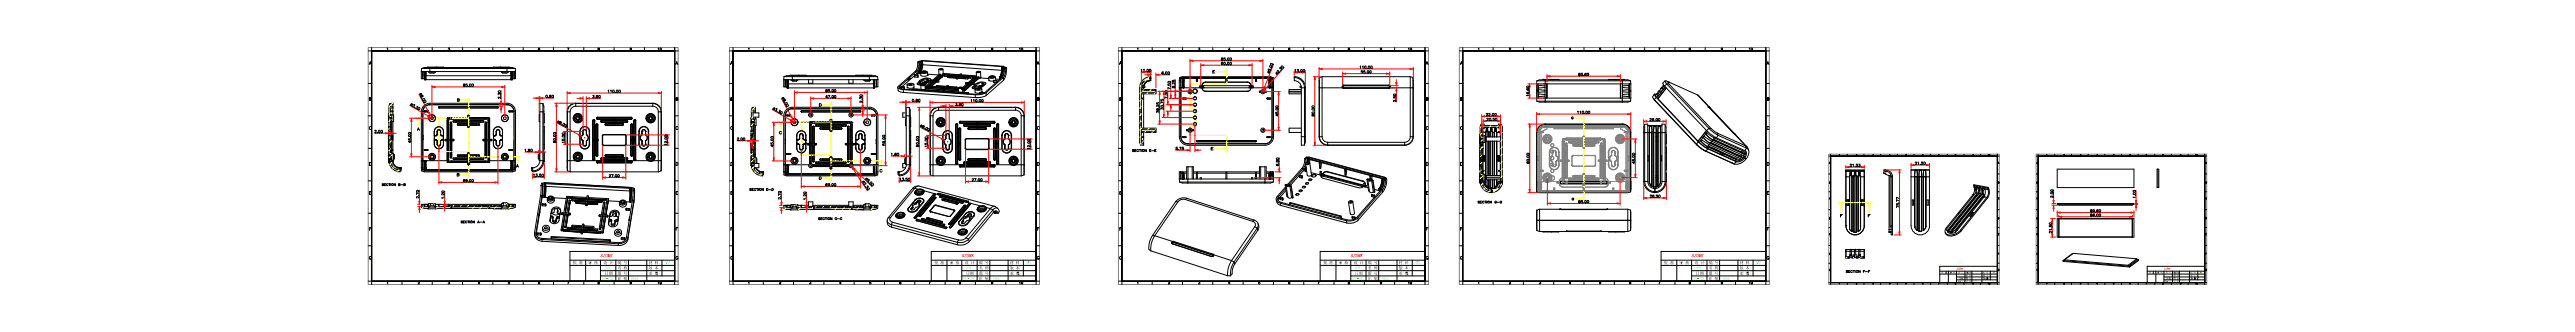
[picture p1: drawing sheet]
<svg xmlns="http://www.w3.org/2000/svg" width="1250mm" height="161mm" viewBox="0 0 1250 161" stroke-linecap="round" stroke-linejoin="round" font-family="sans-serif">
<g fill="none" stroke="#000" stroke-width=".49">
<path d="M179 25h150M179 31l1-1v1M179 31h1M180 23v115M188 23v1M195 23v2M203 24l1-1-1 1h1M205 35v3h1v1M205 35h45M205 33h1h43h1M205 33h45M205 33v2"/>
<path d="M205 38h.1M205 37v1M205 37h.1M205 36v1M205 36h.1M205 35v1M205 35h.1M206 35v1M206 36v1M206 35h.1M206 37h.1M206 37v1"/>
<path d="M206 39h.1M206 38h.1M206 38v1M206 38h1M206 35v2M206 39h1M207 35h-1M207 39h.1M207 39h41M207 38v1M207 37h-1M207 37h.1"/>
<path d="M207 37v1M207 36v1M207 35h.1M207 37h41M207 37v2M207 35v1M208 33h7M208 32l-1 1M208 35h3M209 33v2M209 35h2M210 23v2"/>
<path d="M212 32v1M215 32v1M218 23v1M225 23v2M233 24h-1l1-1v1M239 23v2M240 33h7M240 32l-1 1M243 32v1M243 35h4M244 35h2M246 33v2"/>
<path d="M247 32v1M247 23v1M248 35v2M248 35h.1M248 37h.1M248 37v2M248 37v1M248 39h.1M248 38h.1M248 38v1M248 38h1M248 39h1"/>
<path d="M249 38v1M249 39h.1M249 37v1M249 37h-1M249 37h.1M249 35v2M249 35h.1M249 37h1M250 37v1M250 38h.1M250 35h.1M250 35v2"/>
<path d="M250 37h.1M250 33v2M250 35v3h-1M254 23v2M262 23l-1 1h1h-1M269 23v2M275 23h1v1M283 23v2M290 23l1 1h-1l1-1zM298 23v2M306 24v-1v1M313 23v2"/>
<path d="M319 23l1 1M327 23v115M328 31v-1l1 1M328 31h1M380 39h46M380 39v3h2M381 37h45M381 37h1h43h1M381 37l-1 2M381 40h.1M381 39v1M381 39h.1"/>
<path d="M382 39h.1M382 39v2M383 39v2M383 39h.1M383 37h8M384 39h3M385 37v2M385 39h2M388 36v1M392 39v1h3v-1M412 39v1h2v-1M415 37h8"/>
<path d="M419 36v1M419 39h4M420 39h2M422 37v2M424 39v2M424 39h.1M425 39v2M425 39h.1M426 37v2M426 39v3h-1M441 38v1M441 39h.1"/>
<path d="M442 38l-1 1M442 38h-1M442 38h.1M444 36v1M444 37l-6 5M444 36h.1M444 36l1 1M444 37h1M444 36h1M444 34l-8 8a1.7 1.7 0 0 0 2 1M444 34l1 1M445 35l-8 7"/>
<path d="M445 35v1M445 36h-1M445 36h1M445 37h.1M445 36h.1M445 30h1M445 30l-1 4M446 36l-1 1M446 35v1M446 35h.1M446 40h.1M446 40h-1"/>
<path d="M446 40v1M446 36h.1M446 32l-1 2M446 30v2M446 39v1M446 36h1M446 34v1M446 34h.1M446 39h.1M446 34l1 1M446 30h.1M446 39h1"/>
<path d="M447 35h-1M447 30h-1M447 30v1M447 31l-2 5M447 31l-1 1M447 36h-1M447 35v1M447 35h.1M447 36h.1M447 40v-1v1h1M447 35v2l3-1M447 30h.1"/>
<path d="M447 32l-1 2M447 32h.1M447 30v2M447 30h-2M447 39h1M447 39h-1M447 32h1M447 29v1M447 29l40 3M447 29h.1M448 38l-1 1M448 38v1"/>
<path d="M448 38h1a1.6 1.6 0 0 1 3 1M448 30v1M448 30h.1M448 30h-1M448 32l-1 3M448 39a2.5 2.5 0 0 1 4 0l-1 1a2.5 2.5 0 0 1-3-1zM448 30v2M448 35h2zM448 31v1M448 30l38 2M448 31h.1M448 31l38 3"/>
<path d="M448 31l-1 5M449 40h-1M449 40h.1M449 40h1M450 35h.1M450 39h1M450 40h.1M450 35v1M450 35l-1 1-2-1h1h2M450 39l1 1M450 36h6M450 38v1"/>
<path d="M450 39v1M450 38h-1l-1 1M450 36h.1M450 39h.1M451 39h-1M451 39v1M451 39h.1M452 39v1M452 39h-1M452 39h1l-4 3M452 40h.1M453 39h1l-3 3"/>
<path d="M453 39l-4 3 1 1M453 39h.1M453 40l-3 2M453 40h.1M453 39l-3 3M453 39v1M454 39l-2 3M454 39h1M454 39l1 1M455 40l-3 2M455 40h.1M455 39v1"/>
<path d="M455 39l1 1h-1M456 34v2M456 34h2zM456 37h.1M457 36l-4 3h1l4-3M457 36l-4 3h-1M457 36h.1M457 36l-3 3M457 37l-3 2M457 38h.1M457 37h.1M457 37h-1"/>
<path d="M457 37v1M457 37l-2 2M458 36l-3 3 2-2M458 36v1M458 37h-1M458 36h8h-7M458 37h.1M458 36h.1M458 34v2M458 36h9M458 37h1M459 36l6 1h-5"/>
<path d="M459 37h1M459 36v1M460 37h.1M460 37v1M460 37l4 1M460 38h1M461 38h.1M461 38h3M461 37l3 1M461 37v1M464 38h1M465 38h.1"/>
<path d="M465 37v1M465 37l5 1M465 38h4M466 37h-1l5 1M466 37h6M466 37h.1M466 36v1h6M466 36l8 1M466 36v1M467 36l7 1M467 36h.1M469 38h.1"/>
<path d="M469 38h1M470 38h.1M470 38h1M471 38h.1M471 38h1M471 38h-1M472 37v1M472 38h.1M472 39h.1M472 38h1M472 37l1 1M473 38l-3 2h-1"/>
<path d="M473 37v1M473 39h.1M473 38l-2 2M473 38h.1M473 38l-1-1v1M473 38h1M474 35v3M474 35h2zM474 38h.1M475 38h.1M475 37l-3 3h1M475 38l-3 2"/>
<path d="M475 37l-4 3h-1l3-2M475 37v1M475 38l-2 2M476 38h4M476 38h-1M476 38h.1M476 35v2M476 37h.1M476 37v1M480 38v1M480 39h.1M480 39h2"/>
<path d="M481 37h.1M481 37h-1a2 2 0 0 0 3 0h-2M481 37h2zM482 39v1M482 39h.1M482 39h2M483 37v2M483 38h2M484 39v1M484 39h.1M485 38h.1M485 37v1"/>
<path d="M485 37h.1M485 37l1 1M486 38h-1M486 38h.1M486 34l-1 3M486 34h.1M486 33h.1M486 32v1M486 32h.1M486 33v1M486 34h1M486 37l-8 8-2 1-37-3h-2v-1"/>
<path d="M486 37l1 1M487 33h-1M487 33h.1M487 32v1M487 34l-1 4M487 33v1M487 34h.1M487 32h.1M487 39l-8 7v-1M487 33h1M487 38l-8 7M487 38v1"/>
<path d="M487 32v2M487 32l2 1M488 33h.1M488 33l-2 4M488 33l-1 4M489 33h-1M489 33l-1 4-1 2M555 40l-1 1M555 40h.1M555 40l-1 3M557 39l-2 3M558 39l-2 1-1 2"/>
<path d="M558 39h.1M559 38v-1a5 5 0 0 0-6 6v26l1 1h1v-6M559 38h-1v1l-3 1M559 38h-1M559 38v1h-1M572 39v27a4 4 0 0 0 5 4h37a4 4 0 0 0 4-4v-27M572 39l1-1 1-1h43l1 1v1M572 39h1M573 38h.1M573 38v5M573 38h1M574 38h.1"/>
<path d="M574 38h43M574 38h-1M574 38v1M574 39h.1M574 39v1M574 39v3M575 39h-1M575 39h.1M575 39v1M575 38h6M575 38v1M581 38h.1"/>
<path d="M581 38v1M581 39h.1M581 38h14v1M585 40h20M585 40h.1M585 40h-1l-1 1M589 35h.1M590 34h-1v1h1M595 39h1M595 38h1M595 39h.1M595 38v1"/>
<path d="M596 38h13M596 39h.1M596 38v1M605 40h.1M609 38h1M609 39h1M609 38v1M609 39h.1M610 38h6M610 39h-1M610 38v1M616 38h.1"/>
<path d="M616 38v1M616 39h.1M616 39v1M616 39v3M617 39v1M617 39h-1M617 38h.1M617 39h.1M617 38v1M617 38v4M617 38v5M618 39h.1"/>
<path d="M628 39v-2a5 5 0 0 1 6 6M628 38a5 5 0 0 1 5 5v27M628 39a3 3 0 0 1 4 4M640 38v28a4 4 0 0 0 4 4h38a4 4 0 0 0 4-4v-28M640 38v28M642 37h43M642 37v29M642 37l-2 1M685 37l1 1M685 37v29M686 38v28M746 39h1h43h1"/>
<path d="M746 39h45M746 39v2M749 39h8M750 39v10M753 38v1M781 38l8 1M781 38v1M784 38v1M787 39v2M791 39l1 2M808 39l-1 1M809 39l1 1"/>
<path d="M809 39h-1l1 2M179 56h1M179 40h1M179 47h1l-1 1h1v1h-1zM189 55v5M190 57h.1M190 54h.1M190 59h.1M190 56h1v3h-1M190 57v6M190 57h-1M190 58v5"/>
<path d="M191 54h.1M191 56v-6h-2v11v17M191 52h-1v4v24l3 2M191 54h-1M191 51h-1v1h1M191 59v15M205 54h.1M205 54v24M206 54h.1M206 54h2M206 52l3-1a3 3 0 0 0-4 3zM208 54h.1"/>
<path d="M209 51h37M209 51h.1M213 52h29M213 52h.1M217 57v11M217 57h.1M217 57h1M217 58h.1M218 57h.1M218 57v11h1v-9M218 58h.1M218 57h9"/>
<path d="M218 57v1M219 59h.1M219 57h.1M219 59v9M219 58h.1M220 59h7v1M220 59h7M220 58l7 1M220 59h.1M220 58h7M220 58v1M221 58h.1"/>
<path d="M221 59h.1M222 48l1 1h-1v-1h1M222 60h5M222 60h.1M222 60v1M223 60h.1M227 59h.1M227 60h.1M227 56h.1M227 57h.1M227 58h.1M227 56v1"/>
<path d="M227 58v1M227 58h-9M227 56h1M228 59h.1M228 56v1h8M228 59h7M228 56h.1M228 58h7M228 56v1M228 58h.1M228 59v1M228 58v1"/>
<path d="M231 60h.1M232 60h.1M232 60v1M233 59h.1M233 58h.1M235 59h-7v1h4M235 58l-7 1M235 59h.1M235 58v1M235 58h1M236 59h.1M236 59v9"/>
<path d="M236 57h.1M236 57h-1M236 58h.1M236 58h-8v1M236 57v1M237 57v11h-1v-9M237 57h.1M237 57h1M237 58h.1M238 57h.1M238 57v11M238 58h.1"/>
<path d="M242 52h.1M246 51h.1M246 51a3 3 0 0 1 4 3M246 51a3 3 0 0 1 3 3M247 54h.1M247 54h2M249 54h.1M249 54l1 27M262 54h2M262 56v3M264 50v28a4 4 0 0 1-6 4M264 50v1v27"/>
<path d="M264 50h-2v28M264 55v5M275 54v29M275 54a4 4 0 0 1 4-4h38a4 4 0 0 1 4 4v29M277 54h-2v29M277 54v29M279 50h38M279 51h38M279 50v1M279 51l-1 1-1 2M279 50a4 4 0 0 0-4 4M288 58h.1"/>
<path d="M288 58v19M288 58v1M288 58h1M289 58h.1M289 58v19M289 58v1M290 57h.1M290 57v1M290 57h16M290 58h16M290 58h.1M292 59h.1"/>
<path d="M292 59h12M292 58h12M292 58h.1M292 58v1M294 60h8M294 60h.1M298 59h.1M298 57h.1M298 60h.1M298 58h.1M298 58v1M302 60h.1"/>
<path d="M302 60h1M304 58v1M304 59h.1M304 58h.1M304 58l1 1-1-1M304 59h1M305 59h.1M305 59h-1M306 57h1M306 58h.1M306 57h.1M307 57h.1"/>
<path d="M307 57l-1 1M308 58h.1M308 58v19M308 58h1M308 58v1M309 58l-1 19M317 50v1M317 51l2 1 1 2M317 50a4 4 0 0 1 4 4M320 54h1M320 54v29M321 54v29"/>
<path d="M327 56h2M327 40h2M328 47h1l-1 1h1v1h-1zM365 59h.1M365 57v5M365 59h1M366 59h.1M366 55h2v2h-2M366 59v6M366 58h1v3h-1M366 58h.1M366 58v24l3 2"/>
<path d="M367 55v-3h-2l-1 11 1 17M367 57v1M367 53h-1v1h1M367 54h-1v4M381 41v1zM381 41h.1M381 56h.1M381 40v1M381 56v24M382 42v1M382 41v1M382 41h.1"/>
<path d="M382 43h.1M382 56h1M382 56h.1M382 42h.1M382 42h1M382 43h1M383 43h.1M383 42v1M383 41h41M383 43h41M383 41h-1M383 41h.1"/>
<path d="M383 41v1M383 41v2M383 56h.1M385 53h37M385 53h.1M385 53a3 3 0 0 0-4 3M389 54h29M389 54h.1M393 59h.1M393 59v11M393 59h1M394 59h.1"/>
<path d="M394 59v11h1v-9M394 59h9M394 60h9M394 60h.1M394 59v1M395 59h.1M395 60h.1M398 50h1v1h-1zM403 58h.1M403 58v1M403 59h.1M403 58h1"/>
<path d="M404 59h.1M404 58h.1M404 60h.1M404 59h8M404 58v1M411 60h.1M411 59h.1M412 60h-8M412 59h.1M412 60h.1M412 59v1M413 59h.1"/>
<path d="M413 59v11h-1v-9M413 59h1M414 59h.1M414 59v11M418 54h.1M422 53h.1M422 53a3 3 0 0 1 3 3M423 56h2M423 56h.1M424 41h.1M424 41v2M424 41v1"/>
<path d="M424 43h.1M424 42h.1M424 42v1M424 42h1M424 43h1M425 56h.1M425 42v1M425 43h.1M425 41h-1M425 41h.1M425 41v1M425 56v24"/>
<path d="M425 41v1zM436 42v2l3 1M437 42v1M437 42h.1M437 42h2M438 43l35 3M438 43l1 2M439 45l34 2M439 42v1M439 42h.1M439 43h.1M440 58v3"/>
<path d="M440 56h2M440 55h-2v2h2M440 41v1M440 42h.1M440 41l2-1 2 1h-3zM441 52v28a4 4 0 0 1-5 4M441 52h-1v28h2a5 5 0 0 1-6 5v-2M441 52l1 1v27v-4M442 57v5M443 43v1M443 43l27 2M444 41l-1 2-3-1"/>
<path d="M445 40v1M445 40l1 1h1v2M446 41h.1M446 41h1M447 40v1M447 41h.1M447 41h2zM448 40v1l1-1M449 41v2M449 41h.1M449 40v1M450 42h-1"/>
<path d="M450 43h-1M450 42v1M450 43h.1M450 40l-1 1M450 43h1M450 42l8 1M450 42h.1M451 43h.1M451 43h7M451 43l7 1M451 42h.1M451 42h1"/>
<path d="M451 56h2v29M451 56l1 29M452 42h.1M452 42h7h-9M454 42h.1M455 42h4h-7M455 42h.1M456 52h37M456 53h37M456 52v1M456 53l-3 1v2M456 52a4 4 0 0 0-4 4v29"/>
<path d="M456 52a4 4 0 0 0-5 4M458 43v1M458 43h.1M459 43h6M459 43h-1M459 43h.1M459 44h6M459 44h-1M459 43l6 1M459 43v1M460 42h-1l6 1M460 42h4"/>
<path d="M460 42h.1M460 42h5h-1M460 42h-5M464 42v1M464 60h.1M464 60h1M465 42v1M465 43v2M465 42h2zM466 59v1M466 59h.1M466 60h16"/>
<path d="M466 59h16M466 60h.1M467 43h1zM467 43h.1M467 44h.1M468 44h.1M468 43v1M468 43h-1M468 43h.1M468 44h1M469 44h.1M469 40v1"/>
<path d="M469 40h1l-3 2v3M469 41h.1M470 45h.1M470 40h1l-4 3M470 40l-3 3M470 40v1M470 41l-2 2M470 41h.1M472 40h.1M472 40l-4 4M472 40v1M472 41l-3 3"/>
<path d="M472 41h.1M472 42h1a2.5 2.5 0 0 1 3 1h-1a2.5 2.5 0 0 1-3-1zM472 42v1M472 42v1h1M473 40h-1M473 42h.1M473 42h-1M473 40l-1 1M473 42l-1 1M473 41h.1M473 41h1M473 41v1"/>
<path d="M473 43v2h3M473 42l1 1M473 46v1M473 43h2h2l-3 1zM473 42h2M474 41l-1 1M474 41v1M474 43h-1M474 41h.1M474 41h-1v1M474 60h.1M474 59h.1"/>
<path d="M474 40v1M474 40h2a1.6 1.6 0 0 1 2 1M475 60h.1M475 59h.1M475 42v1v-1M475 43h.1M475 42h.1M475 42l1-1v1M475 42h1M476 45v1M476 45h1M476 45h.1"/>
<path d="M476 47h-2M476 43h.1M476 41h1M477 41v1l-1 1v-1M477 43v2M477 45h.1M477 45h-1M477 40l-1 1h1M477 41v1M477 40v1M477 41h.1M477 40h-1l-2 1"/>
<path d="M477 42h.1M477 41h1M478 41h.1M479 46l-6 1M479 45l-3 1h-3M482 40h1M482 59h1M482 60h.1M482 59h.1M483 59l-1 1M483 59h.1M484 60h.1"/>
<path d="M484 60h1M493 52v1M493 53l2 1 1 2M493 52a4 4 0 0 1 4 4v29M493 52a4 4 0 0 1 4 4M497 56h-1v29M497 56v29M554 56v2M554 43h1M554 43h7v2h-7v17h7v2h-7v4h1M554 48h1M554 53v2"/>
<path d="M554 59v2M554 42h.1M554 42h2h-2M555 48h.1M555 42v1M555 42h.1M555 43h.1M555 45v17M561 44h-7v1h7M572 43h46M573 43v23M574 42h.1"/>
<path d="M574 40v2M574 42v1M574 48h.1M574 48h1M574 43h.1M575 42l-1 1M575 42h.1M575 40v2M575 42h-1M575 48h.1M582 42h.1M582 42h1"/>
<path d="M583 42h.1M583 42h-1M583 43h.1M583 41v2M583 43l1 1h1M583 42v1M583 41v1M584 42h.1M584 42v1M584 43h.1M584 42h22M584 41v1"/>
<path d="M585 44h.1M585 44h20M605 44h.1M606 41v1M606 40h1v1M606 40h.1M606 42h.1M606 42h1M606 42v1M606 40h1M607 42h.1M607 42h-1"/>
<path d="M607 40h.1M607 40v1M607 43v1h-1h1zM607 41v2M607 42h1M608 42h.1M608 42h-1M611 45l1-1a1 1 0 0 1 1-1 1 1 0 0 1 1 1l1 1M611 45h1a1 1 0 0 0 1 0 1 1 0 0 0 1 0h1M611 44v1M615 45h.1M615 48h.1"/>
<path d="M615 48h1M616 42h.1M616 40v2M616 42v1M616 43h.1M616 48h.1M617 42h-1M617 42h.1M617 40v2M617 42l-1 1M617 43v23M617 42v1"/>
<path d="M626 44h6M626 45h6M632 42h-1h1M632 43h2M632 43v27h1M632 43h-6v2h6M634 43v26l-1 1M652 42h.1M652 43h.1M652 42l-12 1M652 42v1M652 41v1"/>
<path d="M652 43h22M652 41h22M652 41v1v1M652 41h.1M674 41l-22 1M674 43h.1M674 41l1 1v1M674 41h.1M674 41v1M674 42h.1M674 42v1M674 42l1 1"/>
<path d="M674 42h1M675 42h.1M675 42h-1M675 43h11M675 43h-1M746 41h46M746 48h46M746 44h1M746 41v7M746 48v1M746 49h45M746 49h1h43h1"/>
<path d="M747 43v1M747 41v2M747 41h.1M747 41v7v-4M747 46h3M747 43l3 1M747 41l3 1M747 43h.1M747 43v2M747 46v1M750 44l-3 1M750 42l-3 1"/>
<path d="M750 47h-3M751 41v7M764 57h-1v1v-1M787 41v7M787 48v1M788 42l3 1M788 41v7M788 44l3 1M788 47h3M791 41v2M791 43v2M791 46v1"/>
<path d="M791 41l-3 1M791 46h-3M791 43l-3 1M791 43v1h1M791 41h.1M791 41v7zM792 41v7M792 48l-1 1M802 47l1 1M802 48l2 1-1-1M803 46l-1 1M803 48l1-1 21 22v-1"/>
<path d="M803 48l21 23M804 46h-1l1 1M804 46h-1M805 45l-1 1h1l-1-1M805 44v1M806 44v1M806 43l-1 1M806 45h-1v1M807 42l-1 1M807 42v1M807 40l1 2M807 43h-1l1 1"/>
<path d="M807 41h.1M808 41v2M808 42l20 21M808 42l-4 5v-1M809 43l-4 5M809 41h1M809 41l20 21M809 41l-1 1M810 41l20 21M810 41l-1-1 15 6 5 6M824 46l18 19M829 52h.1"/>
<path d="M829 52h1M830 52h.1M830 52l11 13M830 52v1M179 72h1M179 79h1v1h-1zM180 62a.6 .6 0 0 0-1 0 .7 .7 0 0 0 1 1v-1M189 70h.1M189 64h.1M189 63h.1M189 65h.1M189 78h.1"/>
<path d="M189 76h.1M189 77h.1M189 75h.1M189 71h.1M189 74v4M189 68h.1M189 78v1M189 79h.1M189 75h1l-1 1M189 78h1l-1 1M189 77h1M189 75h1"/>
<path d="M189 78h1M189 79a5 5 0 0 0 5 4l1-1M189 63h1v8h-1zM189 68v4h1M190 77h.1M190 75h.1M190 78h.1M190 71v3M190 73h.1M190 76h.1M190 62h.1M190 72h.1"/>
<path d="M190 60v1M190 79h.1M190 74h.1M190 77l-1-1v1M190 61h-1v5M190 75v1M190 78v1M190 77h-1M190 76h-1M190 79h-1M190 72v1M190 74h1v4h-1"/>
<path d="M190 68h.1M190 66h1v2h-1M190 66v2M191 78h.1M191 78v2l2 1M191 72v1M191 78h-1M191 75v2M203 63v-1l1 1M203 63h.1M205 78h12M205 78h.1"/>
<path d="M205 66v2M205 78v3M206 78h.1M206 78v3M206 72v1M206 73h2M206 72h2M206 78h1M207 78h.1M207 78v2M208 72v1M211 66h1"/>
<path d="M211 68v2M211 68h.1M211 70h.1M211 64h.1M211 64a2.2 2.2 0 0 1 2-3 2.2 2.2 0 0 1 2 3M211 70a2.2 2.2 0 0 0 2 2 2.2 2.2 0 0 0 2-2M211 64v2M211 66v1M211 66h.1M211 67h.1M211 67v1M212 68h-1"/>
<path d="M212 68h.1M212 66h.1M212 64v1M212 70a.9 .9 0 0 0 1 1 .9 .9 0 0 0 1-1M212 64a.9 .9 0 0 1 1-1 .9 .9 0 0 1 1 1M212 65v1M212 70h.1M212 64h.1M212 65h.1M212 68v2M212 64a.8 .8 0 0 1 1-1 .8 .8 0 0 1 1 1M212 70a.8 .8 0 0 0 1 1 .8 .8 0 0 0 1-1"/>
<path d="M214 68v2M214 70h.1M214 64h.1M214 65v1M214 68h.1M214 65h.1M214 64v1M214 66h1M214 68h1M214 66h.1M215 68h.1M215 66h.1"/>
<path d="M215 66v1M215 67h.1M215 67v1M215 64v2M215 70h.1M215 64h.1M215 68v2M216 68h1M216 68h.1M217 68h.1M217 68v10M217 77h.1"/>
<path d="M217 78v1M217 79h10M217 68v11M217 79h10v1M217 68h-1M218 78h9M218 77h.1M219 76h.1M219 60v1M219 75h.1M219 76v-8h-1v10h9M219 78h.1"/>
<path d="M219 68h1M219 68v8M219 68h.1M219 79h.1M220 68h.1M220 77h.1M220 77h7M221 77h.1M222 61h.1M222 76h.1M222 61h5M222 76h5"/>
<path d="M222 76v-1v1M223 75h.1M223 61h.1M223 76h.1M227 78h.1M227 61h.1M227 77h.1M227 76h.1M227 74h.1M227 75h.1M227 80h.1M227 79h.1"/>
<path d="M227 74v1h-5h5M227 76v1M227 77v1M227 77h-7M227 74h1M227 61h1M227 79v1M227 80h1M228 80h-1M228 80h.1M228 61h.1M228 76h.1"/>
<path d="M228 78h.1M228 79h10M228 78h9M228 74v1h4M228 76v1h7M228 61h4M228 76v1M228 75h4M228 74h.1M228 76h4M228 74v1M228 77v1"/>
<path d="M228 79v1M231 61h.1M231 76h.1M231 75h.1M232 61h.1M232 76h.1M232 75v1M233 77h.1M235 77h-7v1M235 77h.1M235 68h1M235 68h.1"/>
<path d="M235 79h1M236 76h.1M236 68h.1M236 68v8M236 78h.1M236 60v1M236 75h.1M236 78h-1M236 76v-8h1v10M237 77h.1M238 79h-10v1M238 79h.1"/>
<path d="M238 77h.1M238 68v11M238 68h.1M239 66h1M239 68l1 2M239 70h1M239 64h1M239 64v2M239 68v2M239 70a2.2 2.2 0 0 0 3 2 2.2 2.2 0 0 0 2-2M239 64a2.2 2.2 0 0 1 3-3 2.2 2.2 0 0 1 2 3M240 67h.1"/>
<path d="M240 66h.1M240 64l-1 2M240 66v1M240 70a2.2 2.2 0 0 0 2 2 2.2 2.2 0 0 0 2-2M240 64a2.2 2.2 0 0 1 2-3 2.2 2.2 0 0 1 2 3M240 67v1M240 68h.1M240 68l1 2M240 68h1M240 68h-1M241 64v1M241 64a.9 .9 0 0 1 1-1 .9 .9 0 0 1 1 1"/>
<path d="M241 65l-1 1M241 70a.9 .9 0 0 0 1 1 .9 .9 0 0 0 1-1M241 70h.1M241 64h.1M241 64a.8 .8 0 0 1 1-1 .8 .8 0 0 1 1 1M241 70a.8 .8 0 0 0 1 1 .8 .8 0 0 0 1-1M241 65h.1M241 68v2M241 64a.8 .8 0 0 1 1-1 .8 .8 0 0 1 0 1M241 70a.8 .8 0 0 0 1 1 .8 .8 0 0 0 0-1M241 68h.1M242 70h1"/>
<path d="M242 64v1M242 68v2M242 64h1M242 65l1 1M242 68h1M243 68v2M243 65v1M243 65h-1M243 64v1M243 66h1M243 68h1M243 68h-1"/>
<path d="M243 68h.1M243 66h.1M244 67h.1M244 66v1M244 66h.1M244 67l-1 1M244 64v2M244 68v2M247 72v1M247 73h2M247 72h2M248 78h.1"/>
<path d="M248 78v2M248 78h1M248 78v3M249 78h.1M249 72v1M249 78v2M249 68v14M250 78h-12v1M262 75h-1v2h1M262 78h2a5 5 0 0 1-5 5v-2M262 74v4M262 78a4 4 0 0 1-4 3"/>
<path d="M264 78h.1M264 70h.1M264 64h.1M264 74v4M264 61v11M275 78h4M279 78h1h2M279 78a2.3 2.3 0 0 1 0-4 2.3 2.3 0 0 1 3 0 2.3 2.3 0 0 1 0 4M281 70h1M281 64h1M281 64v6M281 64a2.4 2.4 0 0 1 3-3 2.4 2.4 0 0 1 2 3"/>
<path d="M281 70a2.4 2.4 0 0 0 3 2 2.4 2.4 0 0 0 2-2M282 64v6M282 70a2.2 2.2 0 0 0 2 2 2.2 2.2 0 0 0 2-2M282 64a2.2 2.2 0 0 1 2-3 2.2 2.2 0 0 1 2 3M282 78h32M283 66v2M283 68h.1M283 64v1v1M283 70h.1M283 64h.1M283 65a1.7 1.7 0 0 0 0 3M283 70a.9 .9 0 0 0 1 1 .9 .9 0 0 0 1-1"/>
<path d="M283 64a.9 .9 0 0 1 1-1 .9 .9 0 0 1 1 1M283 65h.1M283 68v2M283 65v1M283 70a.8 .8 0 0 0 1 1 .8 .8 0 0 0 1-1M285 68v2M285 64v2M285 70h.1M285 64h.1M285 66v2M285 68h.1M285 66v-1a1.7 1.7 0 0 1 0 3"/>
<path d="M285 66h.1M286 70h.1M286 64h.1M286 64v6M288 77v1M288 68h.1M288 77h.1M288 77h1M288 78h.1M289 68h.1M289 77h.1M289 77l-1 1 1-1"/>
<path d="M289 75h.1M289 60v15M289 60h.1M289 75l1 1M289 60v1M289 75h1M289 61v14M290 60h.1M290 76h.1M290 78v1M290 78h.1M290 79h.1"/>
<path d="M290 60h-1M290 60l-1 1M290 75h.1M290 75v1M290 60v1M290 78h16M290 79h16M290 68h.1M290 60v15M292 77h.1M292 77h12M292 76h12"/>
<path d="M292 76h.1M292 76v1M292 66h1M292 66v4M292 70h1M292 70l1 1M293 66v4M293 70h.1M293 71h10M293 65h10M293 70h10M293 65h.1"/>
<path d="M293 70v1M293 65l-1 1M293 65v1M294 76h.1M294 75v1M294 75h.1M294 60v1M294 75h8M294 76h8M294 61h8M294 61h.1M298 77h.1"/>
<path d="M298 75h.1M298 79h.1M298 61h.1M298 76h.1M298 78h.1M302 76h.1M302 75h.1M302 61h.1M302 75h1M302 75v1M302 76h1M302 75l1 1"/>
<path d="M302 60v1M303 60h.1M303 76h-1M303 60l-1 1M303 65h.1M303 70v1M303 65l1 1M304 66h.1M304 70h.1M304 66v4M304 70h-1M304 70l-1 1"/>
<path d="M304 77h.1M304 76h.1M304 76v1M304 76l1 1M304 77h1M305 77h.1M305 77h-1M306 75h.1M306 60v15M306 60h.1M306 75l1 1M306 75h1"/>
<path d="M306 79h.1M306 78h1M306 68h.1M306 78h.1M306 60h1M306 76h1M306 76h.1M307 60h-1M307 78h.1M307 78v1M307 78l-1 1M307 79h-1"/>
<path d="M307 75h.1M307 75l-1 1M307 79h.1M307 75v1M307 60v1M307 60h.1M307 76h.1M307 68h.1M307 60v15M308 77h.1M308 77v1M308 68h.1"/>
<path d="M308 78h.1M308 78l1-1zM310 64a2.4 2.4 0 0 1 3-3 2.4 2.4 0 0 1 2 3M310 70a2.4 2.4 0 0 0 3 2 2.4 2.4 0 0 0 2-2M310 64v6M310 64a2.2 2.2 0 0 1 3-3 2.2 2.2 0 0 1 2 3M310 70a2.2 2.2 0 0 0 3 2 2.2 2.2 0 0 0 2-2M311 68h1M311 66h.1M311 66v2M311 68h.1M312 70h.1"/>
<path d="M312 64h.1M312 64v1l-1 1M312 68v2M312 64a.9 .9 0 0 1 1-1 .9 .9 0 0 1 0 1M312 65a1.7 1.7 0 0 0 0 3M312 70a.9 .9 0 0 0 1 1 .9 .9 0 0 0 0-1M312 65h.1M312 65l-1 1M312 68h.1M312 70a.8 .8 0 0 0 1 1 .8 .8 0 0 0 0-1M313 68v2M313 64h.1"/>
<path d="M313 70h.1M313 64v1l1 1M313 65l1 1M313 68h.1M313 65a1.7 1.7 0 0 1 0 3M313 65h.1M314 66v2M314 68h-1M314 68h.1M314 66h.1M315 70h.1M315 64h.1"/>
<path d="M315 64v6M317 78h4M327 72h2M328 79h1v1h-1zM329 62a.6 .6 0 0 0-1 0 .6 .6 0 0 0 1 0M364 73h1M364 66h1M364 72h1M364 65h1M364 67h1M365 79h.1M365 77h.1"/>
<path d="M365 78h.1M365 80h.1M365 76v4M365 70h-1M365 77h1l-1 1M365 80h1M365 78l1 1M365 77h1M365 79h1M365 77v1M365 78v1M365 65h1v8h-1z"/>
<path d="M365 70v4h1M366 77h.1M366 78h.1M366 79h.1M366 61h.1M366 75h.1M366 74h.1M366 73v3M366 64h.1M366 60h.1M366 62v1M366 76h.1"/>
<path d="M366 63h-1v5M366 60v5M366 77v1M366 79h-1M366 78h-1M366 70h1M366 70h.1M366 68h1M366 76h1v3M366 79h2v2h-2M366 68v2M366 74v1"/>
<path d="M367 61v15M367 77v2M379 64h-1l1 1M380 80h13M381 68h.1M381 70h.1M381 80v2M381 80h.1M382 75h.1M382 74h.1M382 75h1M382 74v1"/>
<path d="M382 74h1M382 80h.1M382 80h1M383 80h.1M383 74h.1M383 75h.1M383 74v1M387 66h.1M387 68h1M387 70h1M387 70v2M387 72h.1"/>
<path d="M387 70h.1M387 66a2.2 2.2 0 0 1 2-3 2.2 2.2 0 0 1 2 3M387 72a2.2 2.2 0 0 0 2 2 2.2 2.2 0 0 0 2-2M387 68h.1M387 66v2M387 68v1M387 69h.1M387 69v1M388 68h-1M388 70v2a.9 .9 0 0 0 1 1 .9 .9 0 0 0 1-1M388 68h.1M388 70h.1"/>
<path d="M388 66h.1M388 66v1M388 72h.1M388 67h.1M388 70v2M388 66a.8 .8 0 0 1 1-1 .8 .8 0 0 1 1 1M388 72a.8 .8 0 0 0 1 1 .8 .8 0 0 0 1-1M388 67v1M390 66h.1M390 70v2M390 72h.1M390 67v1"/>
<path d="M390 70h.1M390 66v1M390 67h.1M390 66a.9 .9 0 0 0-1-1 .9 .9 0 0 0-1 1v2M390 70h1M390 68h.1M390 68h1M391 70h.1M391 68h.1M391 69h.1M391 66h.1M391 66v2"/>
<path d="M391 68v1M391 72h.1M391 69v1M391 68h-1M391 70v2M392 70h.1M392 70h1M393 60h.1M393 70h.1M393 70v9M393 79h.1M394 79h.1"/>
<path d="M394 80h9M394 63v7M394 70v7M395 61h.1M395 78h.1M395 78v-8h-1v9M395 62v1M395 77h.1M395 70h.1M395 70h1M395 61v9M395 70v8"/>
<path d="M396 70h.1M396 69v1zM396 61h.1M396 60h.1M396 79h7M396 60h7M396 79h7v1M396 79h.1M396 61h7M396 60v1M397 79h.1M397 60h.1"/>
<path d="M397 61h.1M398 78h5M398 63h5M398 62h.1M398 63h.1M398 77h.1M398 77v1M398 62v1M399 62h.1M399 77h.1M399 63h.1M399 78h.1"/>
<path d="M403 76h.1M403 76v1h-5M403 63h.1M403 76h1M403 63h1M403 79h.1M403 78h.1M403 61h.1M403 60h.1M403 61v1h-5M403 78v1M403 61h-6"/>
<path d="M404 61h.1M404 62h.1M404 78h.1M404 79h.1M404 77h.1M404 76h.1M404 63h.1M404 79h6M404 78h4M404 77h4M404 60h6M404 61v1"/>
<path d="M404 76v1M404 78v1M404 79v1M404 62h4M404 61h6M404 61h5M407 63h.1M407 78h.1M407 77h.1M407 62h.1M408 78h-4M408 63h-4"/>
<path d="M408 62h.1M408 63h.1M408 77h.1M408 62v1M408 77v1M409 79h.1M409 61h.1M409 60h.1M410 70h1zM410 60h.1M410 61h.1M410 79h-6"/>
<path d="M410 79h.1M410 60v1M411 70h.1M411 78h.1M411 61h.1M411 61v9M411 78h1M411 61h1M411 62v1M411 70v8M411 77h.1M412 78h.1"/>
<path d="M412 61h.1M412 78v-8h1v9M412 77h.1M412 62v1M412 80h-8M413 60v10M413 70v9M413 60h.1M413 79h.1M414 70h.1M414 70v9M414 79h.1"/>
<path d="M414 60h.1M414 80h12M414 69v1zM415 66h.1M415 68h1M415 70h1M415 72h.1M415 70v2M415 70h.1M415 72a2.2 2.2 0 0 0 3 2 2.2 2.2 0 0 0 2-2M415 66a2.2 2.2 0 0 1 3-3 2.2 2.2 0 0 1 2 3M415 68h.1"/>
<path d="M415 69h.1M415 66v2M415 68v1M415 69l1 1M416 68h.1M416 68h-1M416 70h1M417 66v1M417 66a.9 .9 0 0 1 1-1 .9 .9 0 0 1 1 1M417 67l-1 1M417 72a.9 .9 0 0 0 1 1 .9 .9 0 0 0 1-1M417 66h.1"/>
<path d="M417 72h.1M417 67h.1M417 70v2M417 72a.8 .8 0 0 0 1 1 .8 .8 0 0 0 0-1M417 66a.8 .8 0 0 1 1-1 .8 .8 0 0 1 0 1M417 70h.1M418 66h.1M418 72h.1M418 70v2M418 67l1 1M418 70h.1M418 66v1"/>
<path d="M418 67h.1M419 67v1M419 70h1M419 70h-1M419 68h.1M419 70h.1M419 68h1M420 68h.1M420 69h.1M420 68v1M420 69l-1 1M420 66h.1"/>
<path d="M420 72h.1M420 66v2M420 68h-1M420 70v2M420 70h.1M423 75h.1M423 74h.1M423 75h2M423 74v1M423 74h2M424 80h.1M424 80h1"/>
<path d="M425 80h.1M425 75h.1M425 74h.1M425 74v1M425 68v2M425 80v4M425 80v3M440 77v2M440 79h-2v2h2M440 76v4M440 80a3 3 0 0 1-4 3M442 66h.1"/>
<path d="M442 72h.1M442 63v11M451 80h4M458 66h.1M458 72h.1M458 66v6M458 66a2.4 2.4 0 0 1 2-3 2.4 2.4 0 0 1 2 3M458 72a2.4 2.4 0 0 0 2 2 2.4 2.4 0 0 0 2-2M458 66a2.2 2.2 0 0 1 2-3 2.2 2.2 0 0 1 2 3M458 72a2.2 2.2 0 0 0 2 2 2.2 2.2 0 0 0 2-2M458 80h33M459 70h.1"/>
<path d="M459 68v2M459 66h.1M459 72h.1M459 66v1M459 70v2M459 66a.9 .9 0 0 1 1-1 .9 .9 0 0 1 1 1M459 72a.9 .9 0 0 0 1 1 .9 .9 0 0 0 1-1M459 67a1.7 1.7 0 0 0 0 3M459 67h.1M459 67v1M459 70v2a.9 .9 0 0 0 1 1 .9 .9 0 0 0 1-1M461 70v2"/>
<path d="M461 67v1M461 66h.1M461 72h.1M461 66a.9 .9 0 0 0-1-1 .9 .9 0 0 0-1 1v1M461 70h.1M461 66v1M461 67a1.7 1.7 0 0 1 0 3M461 67h.1M461 68v2M462 66h.1M462 72h.1M462 66v6"/>
<path d="M464 79h.1M464 60v19M464 79v1M464 70h.1M464 79h1zM464 80h.1M465 70h.1M465 60v19M465 60h.1M465 79h.1M465 79l-1 1M465 77l1 1"/>
<path d="M465 62v15M465 62v1M465 77h1M465 77h.1M466 77h.1M466 78h.1M466 62h.1M466 77v1M466 62h-1M466 80h.1M466 62v1M466 80h16"/>
<path d="M466 70h.1M466 62v15M468 79h.1M468 61h.1M468 60h12M468 79h12M468 61h12M468 78h12M468 60h.1M468 78h.1M468 78v1M468 60v1"/>
<path d="M469 68h.1M469 68v4M469 72h.1M469 72l10 1zM469 67h10zM469 67v1M470 77h.1M470 77v1M470 62h.1M470 62v1M470 78h8M470 77h8"/>
<path d="M470 62h8M470 63h8M470 63h.1M470 78h.1M474 62h.1M474 79h.1M474 63h.1M474 77h.1M474 61h.1M474 78h.1M475 62h.1M475 79h.1"/>
<path d="M475 63h.1M475 77h.1M475 61h.1M475 78h.1M478 63h.1M478 78h.1M478 77h1M478 62h1M478 62h.1M478 77h.1M479 62h.1M479 77v1"/>
<path d="M479 62l-1 1M479 77l-1 1M479 77h.1M480 67v1M480 72h.1M480 68v4M480 79h.1M480 60l1 1M480 79h1M480 60h.1M480 61h.1M480 78h.1"/>
<path d="M480 78v1M480 78l1 1M481 61h.1M481 79h.1M481 61h-1M481 79h-1M482 77h.1M482 62v15M482 62h.1M482 77l1 1M482 62v1M482 77h1"/>
<path d="M482 70h.1M482 80h.1M482 80h1M483 80h.1M483 78h.1M483 77h.1M483 62h.1M483 77v1M483 62h-1M483 62l-1 1M483 80h-1M483 62v1"/>
<path d="M483 70h.1M483 63v14M483 63h.1M483 62v15M484 79h.1M484 60v19M484 79v1M484 70h.1M484 80h.1M485 70h.1M485 79h.1M485 60h.1"/>
<path d="M485 60v19M485 79l-1 1M486 66h.1M486 72h.1M486 66v6M486 66a2.4 2.4 0 0 1 3-3 2.4 2.4 0 0 1 2 3M486 72a2.4 2.4 0 0 0 3 2 2.4 2.4 0 0 0 2-2M486 66a2.2 2.2 0 0 1 3-3 2.2 2.2 0 0 1 2 3M486 72a2.2 2.2 0 0 0 3 2 2.2 2.2 0 0 0 2-2M487 70h1M487 68v2M488 66h.1"/>
<path d="M488 72h.1M488 66v1M488 67a1.7 1.7 0 0 0 0 3M488 72a.9 .9 0 0 0 1 1 .9 .9 0 0 0 1-1M488 67h.1M488 67l-1 1M488 66a.9 .9 0 0 1 1-1 .9 .9 0 0 1 1 1M488 70h.1M488 70v2M488 66a.8 .8 0 0 1 1-1 .8 .8 0 0 1 0 1l1 2M490 66h.1M490 72h.1"/>
<path d="M490 66v1M490 70v2M490 67v1M490 70h.1M490 67a1.7 1.7 0 0 1 0 3M490 67h.1M490 68v2M490 70l-1 2a.8 .8 0 0 1 0 1 .8 .8 0 0 1-1-1M491 80h1h1M491 80a2.3 2.3 0 0 1-1-4 2.3 2.3 0 0 1 4 0 2.3 2.3 0 0 1-1 4M491 66h.1M491 72h.1"/>
<path d="M491 66v6M493 80h4M550 73h.1M551 73h.1M551 72v1M553 73h-1h1M553 72h1M553 72v1M554 72v1M554 66h1M555 67h-1M555 66v1"/>
<path d="M555 66h.1M555 69h-1v1h1M556 72v1v-1v1M558 73h.1M559 72h-1v1h1M559 73h1M560 73h1M561 63h-7v1h7M561 72h-1v1h1M573 66h.1M573 66a3 3 0 0 0 4 4M574 66h1"/>
<path d="M574 66v1M574 67h1M575 66v1M576 63h1a1 1 0 0 1 1-1 1 1 0 0 1 1 1M576 63h1a1 1 0 0 0 1 1 1 1 0 0 0 1-1M576 63h1M576 63h.1M577 70h37M577 70h.1M579 63h.1M581 68h29M581 69h29"/>
<path d="M581 68h.1M581 68v1M588 72h.1M589 71h-1v2h1M610 68h.1M610 68v1M614 70h.1M615 66h1M615 67h1M615 66v1M616 66v1M617 66h.1"/>
<path d="M617 66a3 3 0 0 1-3 4M632 66h2M632 62h-6v2h6M633 77v2l-1 3M634 77h-1l1-1h1l38 10M634 77v3l-1 2M634 79h2a.9 .9 0 0 1-1 1 .9 .9 0 0 1-1-1zM634 76v1M634 76v3M634 76h1M634 76h.1M634 76l1 1"/>
<path d="M635 77v1M635 77h.1M635 78v1zM635 78h.1M635 78v1M635 78l1-1v2M635 76l37 10M635 76v1M635 77l37 10M636 77l5 2M636 79l1 6h-1h-1l-1-6M640 66h2"/>
<path d="M640 66a4 4 0 0 0 4 4M640 79l1 3M640 79h1M641 79v3M641 79h.1M641 79h-1M641 79l12 3M642 66v2l2 1M644 70h38M644 69v1M644 69h38M682 69v1"/>
<path d="M685 66h1M685 66l-1 2-2 1M686 66a4 4 0 0 1-4 4M718 80h1M718 74h.1M718 68h1M718 76h1M718 70h1M718 67h1M718 69h1M718 75v6M718 71v11"/>
<path d="M718 65v5M719 68v1M719 70h.1M719 67v1M719 69h.1M719 67h.1M719 68h-1M719 69h-1M719 71h-1M719 70v1M719 68h.1M719 78h.1"/>
<path d="M719 76h.1M719 77h.1M719 80h.1M719 66h2v3h-1M719 74h.1M719 73h.1M719 64h1M719 75h.1M719 72v12M719 72v6h1M719 62v2M719 64v2"/>
<path d="M719 61h.1M719 71h.1M719 78v6M720 66v24M720 78h-1M720 72h-1M720 78h.1M720 76h.1M720 76v2M720 64h-1M720 64h.1M720 61h-1v1h1h-1v4h1"/>
<path d="M720 61v-1h-1l-1 2v26M720 75v3M721 75v3h-1M721 75h-1v3M721 75h.1M721 64h.1M721 64h1M721 64h-1M721 64v26M721 62v2zM721 63h1M722 63h.1"/>
<path d="M722 62h-1M722 62v1M722 63v1M722 62v4M722 68v17M722 64h1M722 64v2M722 64h.1M723 68v17M723 64h.1M723 64v2M724 62l-1 2"/>
<path d="M724 63h.1M724 62h.1M724 62v1M724 63l-1 1M724 62v2v-1M724 64v2M724 68v17M724 64h-1M724 64h1M724 64h.1M725 64v2M725 68v17"/>
<path d="M725 64h.1M725 64h1M726 62v2v-1M726 63h.1M726 62h.1M726 62v1M726 63v1M726 62v2M726 64v2M726 68v17M726 64h2M727 64h.1"/>
<path d="M727 64v2M727 68v17M727 75v3h1M727 75h1v3M727 75h.1M727 61v-1h2v2v26M727 75v3M727 61h1M728 64h.1M728 78h.1M728 61h.1M728 62h.1"/>
<path d="M728 62v2M728 64v2M728 68v15M728 61h-9v1h9M728 66h-7v2h7M728 62h-1h1v26M728 61v1M728 64h-1h1M746 64h.1M746 64v29M750 60h37M750 60h.1"/>
<path d="M750 60a4 4 0 0 0-4 4M787 60h.1M787 60a4 4 0 0 1 4 4M787 60a4 4 0 0 1 5 4M791 64h1M791 64v29M792 64l-1 29M798 64h11M798 60v28a5 5 0 0 0 5 5 5 5 0 0 0 5-5v-28M798 60h2v28M798 60v2v26M800 75v3"/>
<path d="M800 61h7M801 64v24M801 66h.1M801 68h.1M801 64h.1M801 61v3M801 61h1M802 61v3M802 66h.1M802 64v26M802 68h.1M802 64h.1"/>
<path d="M803 64h.1M803 66h.1M803 64v27M803 68h.1M803 61h1M803 61v3M804 61v3M804 66h.1M804 64v27M804 68h.1M804 64h.1M805 64v26"/>
<path d="M805 64h.1M805 66h.1M805 68h.1M805 61v3M805 61h1M806 61v3M806 64v24M806 64h.1M807 75v3M808 60l1 2v26M808 60h-1v28M809 80h.1"/>
<path d="M809 74h.1M809 65h.1M809 71v1M809 65v4M809 72v10M809 69v1M823 70l1 1M823 70l5 3M824 71l3 2M824 69l-1 1M824 69l5 3M825 69l4 3"/>
<path d="M825 68h1M825 68l4 3M826 68l3 3 1-1M826 68h-1M826 68l4 2M826 68h.1M827 67l-1 1M827 67h.1M827 67l3 3M827 67l3 2 1-1M827 73h1M827 73l14 6"/>
<path d="M827 66v1M827 66l4 3M828 65l-1 1M828 65h.1M828 65l4 3M828 73l14 6M828 65v-1l4 3M828 65l3 3 1-1M828 63l-4 5M828 63l5 4M829 72l13 6M829 64l-1 1"/>
<path d="M829 71l14 6M829 72l14 6M829 72l-1 1M829 71v1M829 71l13 6M829 71h.1M829 62h1M829 62l-1 1M829 62l5 4M830 71h.1M830 70l15 7h-2M830 69l15 7"/>
<path d="M830 69h.1M830 70h.1M830 70l16 6M830 69l6 3M830 62l4 2M831 71v1M831 69l15 6v1M831 69v-1l16 7M831 72h.1M831 68l15 6M832 68h.1M832 72h.1"/>
<path d="M832 72h-1M832 67l14 7M832 72h1M832 68h1M833 67h-1l14 6 1 2M833 72h.1M833 72v1M833 67l14 6M833 73h.1M834 64v2M834 64l13 7M834 66l14 6"/>
<path d="M834 66l-1 1M834 73h1M835 75h2M836 72h.1M836 75h.1M837 74v1M839 73h.1M840 71v1M840 76h.1M841 79h1M841 79h.1M841 74h.1"/>
<path d="M841 65h1M841 65h.1M842 65h.1M842 65l5 6M842 72h.1M842 65l6 6M842 78h1M842 77h1M843 78l-1 1M843 77h.1M844 76l-2 1M844 75v1"/>
<path d="M845 73l1 1h-1M845 76h.1M845 76h1M845 75v1M846 73l1 2M846 76l1 1M847 76h.1M847 76l-3 2h-2M847 77h1M847 77l-2 1h-2M847 73a2.1 2.1 0 0 1 0 4M847 73v1v2"/>
<path d="M847 71l1 1M847 71l2 2M848 77l-1 1a5 5 0 0 1-5 1M848 72l-1 1M848 72a3 3 0 0 1 0 5M179 88h1M179 93h1M180 93h-1v1h1M186 89h-1l1 1h-1M187 89h.1M187 89v1M188 89v1"/>
<path d="M189 89h.1M189 89v1M190 89v1M192 89v1l-1-1v1M193 82h2M193 81v1M193 81l1 1M193 81h.1M193 81h1M193 89h1v1h-1v-1h1M194 81h.1M194 81v1"/>
<path d="M194 81h1M194 82h.1M194 82h1M195 90h1M195 82h.1M195 81h.1M195 81v1M196 89l1 1h-1v-1h1M205 81v-27a4 4 0 0 1 4-4h37a4 4 0 0 1 4 4v27M205 81v2h1h43h1v-2M205 81h.1M205 81v1"/>
<path d="M205 82h.1M205 82h1M205 99v1h3v-1h3v1h6M206 99h2M206 99v1M206 83h43M206 82h.1M206 81h.1M206 82v1M206 81v1M206 81h1M206 81l1 1"/>
<path d="M207 81h.1M207 81v1M207 82h.1M207 82h41M207 80v1M208 99v1M208 99h-3v1l3 1h35M209 99v1M210 99v1M211 99h32M213 99v1M218 99l-1 1"/>
<path d="M218 99v1v-1h21v1M219 100h.1M222 85h1h-1v-1h1v1M227 100h-8M227 100h-8v1M228 99v1h8v-1M228 100h3M231 100h.1M232 99v1M233 100h.1M233 99v1M234 99v1"/>
<path d="M235 99v1M236 99v1M236 100h.1M237 100h.1M237 100h1M237 99v1M237 100v1M238 99v1M238 100h.1M240 100h.1M241 100h.1M242 100h.1"/>
<path d="M243 100h.1M243 100h-3M244 98v2M246 98v2M247 99h3v1l-3 1M247 99h2M247 99v1M248 82h.1M248 81v1M248 80v1M248 81h.1M248 81l1 1"/>
<path d="M248 81h1M249 81h.1M249 82h.1M249 82h1M249 81v1M249 82v1M249 80v1M249 83h.1M249 99v1M249 99h.1M249 99v1h-2v-1l-3-1-1 1v1h-5M249 99h1"/>
<path d="M250 82h.1M250 81l-1 1M250 81v1M250 81h.1M251 81v-1l1 1M251 81h.1M258 81v1M258 81h.1M259 82h-1M262 95l-3 18a3 3 0 0 0 4 3M262 95h1M263 90l-1 5"/>
<path d="M263 95l-3 18M263 95v1M263 99v1M263 99h.1M263 96l-3 18M263 96h1M263 90v-1h1l44 2M263 90v1M263 99h2M263 91v4M263 100h2M263 89v1"/>
<path d="M263 89l1 1M263 89h.1M263 89h1M264 90l-1 6M264 90l-1 1M264 95h.1M264 95v1M264 96h.1M264 89v1M264 90h.1M264 90v1M264 89h.1"/>
<path d="M264 91v4M264 91h.1M264 96h2M264 95h1M264 90h1M265 90v1M265 90h-1M265 91l-1 4M265 95h.1M265 95h-1M265 90h.1M265 95l-1 1"/>
<path d="M265 99v1M265 89v1M265 99h.1M265 89l41 2v1M265 89h.1M265 91h.1M265 91v4M265 90l41 3M265 90v5M266 96v1M266 96h.1M266 96a1.1 1.1 0 0 0 1 1 1.1 1.1 0 0 0 1-1"/>
<path d="M268 96h-1M268 96h.1M269 96h6M269 96v1M269 97h.1M269 97a1.7 1.7 0 0 1-2 1 1.7 1.7 0 0 1-1-1M275 97h.1M275 83h2M276 96l-2 7h1l1-6h1M276 96h9v1l-7-1M276 96h.1M276 97l-2 6"/>
<path d="M276 97h.1M276 96h1M276 96v1M277 99h.1M277 98l-1 5M277 98h.1M277 83h43M277 98v-1l-1 6h1v1M277 97h.1M277 96h.1M277 96h8M278 97h.1"/>
<path d="M278 97h1M278 97h7l-1 1h-4M278 96v1M279 97h.1M279 97l6 1M279 98l1 1M280 99h1M280 99v-1h4v1M280 98h.1M281 99h.1M281 99h3M281 98v1"/>
<path d="M284 99l1 1v-1M284 99h1M285 99h.1M285 98l5 1M285 98v1M285 99h4M285 97v1h5v1M285 97l7 1M285 97v1M285 98h6M285 98h.1M285 96v1h7v1"/>
<path d="M285 96l10 1-2 7M285 96h.1M285 96l8 1M285 96v1M286 95l-1 1h10M286 95h.1M286 95h-1v1l-10-1-1 8h-1v1M286 95v1M289 99h.1M289 99h1M290 99h.1M290 98v1"/>
<path d="M291 98h.1M291 98h1M292 98h.1M292 97v1M293 97h.1M293 97h2M293 99h.1M293 99v5M294 98l-1 6M294 98h.1M294 98h-1l-1 6h-1v1M295 98h.1"/>
<path d="M295 98l-1 6M295 96l-1 8h1v1M295 96v1M301 98v1M301 99h.1M301 98l-6-1v1M301 98h.1M303 98h-1M303 98h.1M303 98a1.1 1.1 0 0 1-1 1 1.1 1.1 0 0 1-1-1M304 98h2M304 98a1.7 1.7 0 0 1-1 2 1.7 1.7 0 0 1-2-1"/>
<path d="M306 97h.1M306 97v1M306 98h.1M306 92h.1M306 92v1M306 93h.1M306 93v4M306 98h1M306 91v1M306 91h.1M306 91l1 1M306 91l1 2"/>
<path d="M307 93l-1 5M307 93h-1M307 97l-3 18a4 4 0 0 1-4 3M307 97h1M307 92h1M307 92h.1M307 92v5M307 91v1M308 98l-3 18M308 97l-3 18M308 97v1M308 92v5"/>
<path d="M308 91v1M308 91v7M321 83h-1M327 88h2M328 93h1M329 93h-1v1h1M365 91h-1l1 1h-1M365 80v1M365 81h.1M365 81a5 5 0 0 0 5 4M365 80h1h-1M365 92h.1"/>
<path d="M366 80h.1M366 81h.1M366 91h-1v1h1M366 80v1M366 81h-1M367 81l2 2M367 92h-1h1M367 91h1M368 91v1M369 84h2M369 83v1M369 83l1 1"/>
<path d="M369 83h.1M369 83h1M370 83h.1M370 83v1M370 84h1M370 83h1M371 91v1l-1-1v1M371 84l-1 1M371 84h.1M371 83h.1M371 83v1M372 91l1 1h-1z"/>
<path d="M373 92h1M375 91v1zM380 83v-27a4 4 0 0 1 5-4h37a4 4 0 0 1 4 4v27M380 83h1M380 83l1 2h1h43h1v-2M381 83v1M381 83h.1M381 99v2h3v-2h3v2h6M381 82v1M381 84h1M381 84h.1M382 100h2"/>
<path d="M382 100v1M382 85h43M382 80v3M382 84h.1M382 84v1M382 83v1M382 99v1M382 83h.1M382 83h1M383 83h.1M383 83v1M383 84h.1"/>
<path d="M383 84h41M383 82v1M383 80v2M383 100v1M383 99l1 1M384 100v1M384 99h-4l1 2 7 1M385 99v1M386 99v1M387 99h5M389 99v2M394 81h9"/>
<path d="M395 99h17M395 80h8M395 100v-2h-3v3M395 80h.1M395 81h.1M398 86h1l-1 1zM403 80h.1M403 81h.1M403 81v1M403 81h1M403 82h.1M404 82h-1"/>
<path d="M404 82h.1M404 81h.1M404 80h.1M404 81h8M404 100v1h7M404 80h8M404 81v1M408 100v1M409 100v1M410 100v1M411 100v1M411 81h.1"/>
<path d="M411 80h.1M413 100v1M414 100v1M414 99h5M414 100v-2h-2v3M418 99v1M420 99v1M422 99v1M423 99h3v2l-3 1-8-1M423 100h2M423 100v1M423 99v1"/>
<path d="M424 84h.1M424 83h.1M424 82v1M424 80v2M424 83v1M424 80v3M424 83l1 1M424 83h1M425 83h.1M425 100v1M425 84h.1M425 99v1"/>
<path d="M425 83v1M425 84v1M425 82v1M425 80v2M425 100h.1M425 99v2h-2v-2h-1h-2h-1v2h-5M425 83h1M428 82a.6 .6 0 0 0-1 0 .6 .6 0 0 0 0 1 .6 .6 0 0 0 1 0M436 83v1M436 83h.1M436 84h.1M444 99l-1 1"/>
<path d="M444 91l-12 14M444 91l2 1M444 91h-1l-12 14M444 91l2-1 37 10M444 94h.1M444 97l2-1h1l1 1v1M444 97l-3 4M444 97l1-1a1.7 1.7 0 0 1 2 0 1.7 1.7 0 0 1 1 2M444 97h.1M445 92a2.1 2.1 0 0 1 2 0 2.1 2.1 0 0 1 1 2 2.2 2.2 0 0 1-2 1 2.2 2.2 0 0 1-2-2zM445 98h-1a1.3 1.3 0 0 0-1 2M445 98l-1 1"/>
<path d="M445 92a1.9 1.9 0 0 1 2 0 1.9 1.9 0 0 1 1 1 2 2 0 0 1-2 2 2 2 0 0 1-2-2zM445 93a1.5 1.5 0 0 1 2-1 1.5 1.5 0 0 1 1 1 1.5 1.5 0 0 1-2 1 1.5 1.5 0 0 1-1-1zM445 97v1M445 97h.1M445 97h1a.7 .7 0 0 1 1 1M446 98h1l-1 1M446 93a1 1 0 0 1 1 0 1 1 0 0 1 0 1h-2zM446 90l-3 1M446 99a1.3 1.3 0 0 1 0 1 1.3 1.3 0 0 1-1 0l-1 2a.7 .7 0 0 1-1 0 .7 .7 0 0 1-1-1M446 99h.1M447 94h-1M448 93h-2l-1 1"/>
<path d="M448 98l-3 4M448 98h.1M448 92l28 8M448 92l1 1M448 92h-2l-2 1v1M449 93h.1M452 85h1M453 85h43M453 94l-9 11M453 94l-9 12M453 94v1M453 95h.1"/>
<path d="M453 96l-7 9M453 95l-4 5M453 96h1h-1M453 96h.1M453 100l-2 2M453 96h1M454 97l-4 4M454 94h-1M454 96v1M454 96h.1M454 94h.1M454 100l-2 2"/>
<path d="M454 94v1M454 94l-10 12M454 94l-9 12M454 100l9 2M454 100h-1M454 96l-7 9M454 99l9 3M454 99l-1 1M454 99v1M455 94h.1M455 94l14 4M455 94h1"/>
<path d="M456 94h-1M456 94h.1M456 94l14 4M456 94l14 3M456 95v1M456 95h.1M456 96l11 2M456 96h.1M456 95l1 1M457 95l10 3M457 95v1M457 95h-1"/>
<path d="M457 95h.1M457 97h.1M457 97l7 2M457 97h1M458 97l7 1M458 97h.1M458 96l7 2M458 96l-1 1M458 96v1M464 99h.1M464 99h1M465 99h.1"/>
<path d="M465 98v1M465 98h.1M465 99h-1M466 80v1M466 81h.1M466 81h16M467 98h.1M467 98h1M468 98h-1M468 100l-7 9M468 100h.1M468 100h1"/>
<path d="M468 99h1M468 99v1M469 100h.1M469 99v1M469 100l-8 9M469 98h1M469 98h.1M470 98h.1M470 97v1M470 97h.1M470 99l-9 11M470 99h1"/>
<path d="M470 99h.1M470 99l-4 6M471 99h.1M471 99l-9 11M474 80h.1M474 81h.1M475 80h.1M475 81h.1M476 100h2M476 100l-1 1M482 81h.1M483 81h-1"/>
<path d="M483 81h.1M483 80l-1 1M483 80v1M497 85h-1M571 98l-12 16M571 98h1M572 98l-12 16M572 87h46M572 87l1 1M573 88l1 1h43l1-1M573 88h45M573 83v4"/>
<path d="M573 83h.1M573 83v1M573 84h.1M573 84v3M573 87h.1M574 83v1h-1M574 84v1M574 85h.1M574 85v1M574 86h.1M574 87h.1M574 86v1"/>
<path d="M574 84h.1M574 84v2M574 84h1M575 84h.1M575 84v1M575 84h1M575 85h.1M575 85v1M575 86h.1M575 86v1M575 87h.1M575 84v2"/>
<path d="M575 97l33 10M575 97h-2l-1 1M576 83h-4v4M576 87v-6h3v6M576 96l33 11M576 96l-1 1M576 96h-3l-2 2M577 81v8M579 81v6M579 83h32M579 84h2M581 83v4z"/>
<path d="M581 84h14M583 87v-1v1M595 83h1v4h-1zM596 84h13M607 87v-1h1v1M609 83h1v4h-1zM610 84h1M611 87v-6h4v6M612 81v6M614 81v8M615 83h3v4M615 84h1"/>
<path d="M616 84v1M616 85h.1M616 85v1M616 86h.1M616 86v1M616 87h.1M616 84h.1M616 84v2M616 84h1M617 84v1M617 84h.1M617 85h.1"/>
<path d="M617 85v1M617 86h.1M617 86v1M617 87h.1M617 84v2M617 83v1M617 85v2M617 83h.1M617 83v4M618 87v1M619 97l1 2 2 1M621 95v1"/>
<path d="M621 96l-1 1M621 96v1M621 96h.1M621 97h.1M621 96h1M621 98l1 2M621 97h2M621 98l32 9 1 1M621 96h2M622 100l32 8M622 96l1 1M623 96h.1"/>
<path d="M623 96v1M623 96h-1M624 90l1 5M624 90h.1M624 91l-4 4a2 2 0 0 0 0 2 2 2 0 0 0 1 1M624 91l-3 4M624 92l-3 4M624 90l1 6h2M624 90h1h1M626 98v1v-1M626 90h1M626 90l1 6"/>
<path d="M626 98l25 7M627 90v6M627 90h.1M627 96h.1M630 94h-1M631 85v1M631 85h.1M631 85l1 1M631 86h1M631 85h1M632 86h.1M632 85h.1"/>
<path d="M632 82l-7 7M632 82h1M632 92h-1v1M632 85v1M633 82l-7 7M633 82v1M633 83l-7 7v-1l-2 1M633 83h1M633 82l1 1M633 82h.1M633 82h1M634 82v1"/>
<path d="M634 82h.1M634 91l-1-1-1 1M634 82h-1M634 83h.1M634 81l-1 2M634 81v1M635 89h-1M636 84l5 1M637 85h.1M637 87h-1h-1M637 85h2a.9 .9 0 0 1-1 1 .9 .9 0 0 1-1-1zM639 85a1.2 1.2 0 0 0-2 0"/>
<path d="M641 83v1M641 84v1M641 84h.1M641 85h.1M641 83h.1M641 85l20 5M641 85v1h1l17 5M641 84h1M642 84l-1 1M642 85h-1M642 84h.1M642 85h.1"/>
<path d="M642 84v1M642 84l-1 2M643 85h-1M643 85h.1M643 85l19 5M644 83l18 5M644 83l-2 1M653 82v3v-3M653 82h.1M653 82h1M654 82l11 3M654 82l-1 3"/>
<path d="M655 98l2-1a.9 .9 0 0 1-1 1 .9 .9 0 0 1-1 0zM657 98v5v1h-2v-6M661 90l1 1M662 90h.1M662 90h-1M662 88v1M662 90l2 1M662 90l-2 1M662 89v1M662 89h1zM662 90h1M662 89h.1"/>
<path d="M663 89v1M663 90h-1M663 90h.1M663 87l1 1 2-1 1 6M663 87h2h1M663 87l2 6M664 87l1 6M665 93h2M665 85v1M665 85v2M665 86v1M666 94v1"/>
<path d="M666 85h.1M666 85l-1 1M666 85h-1M666 88h.1M666 95h.1M666 95h1M666 95l1 1M666 85l5 2M666 85v2M666 94l1 1M666 87h.1M666 88l1 5"/>
<path d="M666 87l1 6M666 87v1M667 93h.1M667 95v1M667 92h3M667 95h.1M669 92h1M669 92h.1M669 91v1M669 91h.1M670 92h.1M670 91h-1"/>
<path d="M670 91v1M670 91h.1M670 89l-1 2M670 92l-11 13-3 2-34-9a1.6 1.6 0 0 1-2-1 1.6 1.6 0 0 1 1-2M670 92h1M670 89v2M671 87l-1 2M671 87h.1M671 87l-1 4M671 92v1M671 92l-12 13M671 93l-12 14"/>
<path d="M671 87l-1 5M672 87h.1M672 87l-1 3-1 2M672 87h-1M672 87v3l-2 2M672 86h.1M672 86v1M672 87v3l-1 2M673 86l-1 1M673 86v4l-2 3M718 98h-1h1h-1M718 87h1"/>
<path d="M718 86h1M718 85h1M718 86l1 1M718 88h.1M718 88h1M718 84v4M718 88v1M718 98h1M718 89h1M719 85v1M719 87h.1M719 85h.1"/>
<path d="M719 88h.1M719 89h.1M719 89a5 5 0 0 0 5 4M719 86h-1M719 87h-1M719 86h.1M719 88h-1M719 88v1M719 89h-1M719 97h-1v1h1M719 83h.1M719 84h1"/>
<path d="M719 81h.1M720 90l2 2M720 88h.1M720 83h.1M720 84h1v4h-1M720 90h.1M720 88l1 2 1 1M720 98h-1h1M720 88l1 2 2 1M721 97h.1M721 85h7M721 97v1"/>
<path d="M721 87h.1M721 88h.1M721 90l1 1M721 90h.1M721 85v2h7M721 86h8v2M722 97v1M722 87v4M722 90h.1M722 92h2M722 91v1M722 91l2 1"/>
<path d="M723 91h-1M723 91h.1M723 91h1M723 87v4M724 91v1M724 92h.1M724 91h.1M724 97v1l-1-1v1M724 93h.1M724 87v4M724 92v1M725 87v3"/>
<path d="M725 87v4M725 90h.1M726 98h.1M726 90l-1 1M726 87v3M726 88h1M727 88h.1M727 87v2h1M727 98h1M727 91h-3v1M727 89l-1 1-2 1M727 89h.1"/>
<path d="M727 89l-2 2M728 83h.1M728 88h.1M728 88h-1M728 89h1M728 89h.1M728 88v1M728 88h1M728 83v2M728 87v1M728 86h-7M728 83h-1h1"/>
<path d="M728 88l-1 3M729 89l-2 2M729 89h.1M729 88v1M729 88h.1M729 98h-1h1M729 89a5 5 0 0 1-5 4M746 88h.1M746 93h1h43h1M757 88v1M757 88h.1M757 89h.1"/>
<path d="M757 89h1M758 88h-1M758 89h.1M758 88h.1M758 88h22M764 96h-1v1h1M780 89h-22M780 88h.1M780 89h.1M780 88v1M791 88h1M798 88h2"/>
<path d="M798 88a5 5 0 0 0 5 5M800 88a3 3 0 0 0 3 3M801 88l1 2M801 86h.1M801 85h.1M801 87h.1M801 88h.1M802 86h.1M802 85h.1M802 87h.1M802 90h.1M803 91h1"/>
<path d="M803 86h.1M803 85h.1M803 87h.1M803 91h.1M803 91v2M804 86h.1M804 85h.1M804 87h.1M804 91h.1M805 86h.1M805 85h.1M805 87h.1"/>
<path d="M805 90h.1M806 88l-1 2M806 88h.1M807 88h2a5 5 0 0 1-6 5M807 88a3 3 0 0 1-4 3M809 84h.1M809 84v4M809 82h.1M896 82h9M896 82v1M896 86h.1M896 83h9"/>
<path d="M896 82v27M896 83h.1M896 83h2M897 97l-1 2M897 97h.1M897 97v2h-1M897 97h-1v2M898 86h.1M898 85h1M898 86h-2M898 85v1M898 85v26"/>
<path d="M898 84h1M898 83h1M898 83v1M898 83h.1M898 83v2v-1M899 84h-1M899 83v1M899 84v1M899 83h.1M899 83h1M899 83v2M899 85v27"/>
<path d="M899 86h1M899 86h.1M899 85v1M900 86h.1M900 85h1M900 85v1M900 85v28M900 84h1M900 83h1M900 83h.1M900 83v1M900 83v2v-1"/>
<path d="M901 83v1M901 83h.1M901 83h1M901 83v2v-1M901 85v28M901 86h1M901 86h.1M901 85v1M902 86h.1M902 85h1M902 85v1M902 85v27"/>
<path d="M902 84h.1M902 84h1M902 83v1M902 83v2v-1M903 83h-1M903 83v1M903 83h.1M903 84v1M903 83h2M903 83v2M903 85v26M903 86h2"/>
<path d="M903 86h.1M903 85v1M903 86v24M904 99h.1M904 99v-2v2M905 83v26M905 83h.1M905 82v27M905 82v1M915 83h-1v1l3 1M915 83l2 1 1 2M915 83h-1a2.9 2.9 0 0 1 5 3"/>
<path d="M917 85v28h1l-1-1M917 85h1M918 86h-1v24h1M918 86v28h1v-28M918 86h1M928 82v27a4 4 0 0 0 4 5 4 4 0 0 0 5-5v-27M928 86h9M928 82h.1M928 97h1v2h-1zM929 86v24M929 86h.1M930 83l-1 3"/>
<path d="M930 83h.1M930 83l1 3M931 86v26M931 86h.1M932 86h.1M932 86v26M932 83l-1 3M932 83h.1M932 83l1 3M933 86v26M933 86h.1M934 86v26"/>
<path d="M934 86h.1M934 83v3M934 83h1M935 83v3M935 86v24M935 86h.1M935 97h1v2h-1zM937 82h-9M937 82h.1M958 94l-13 16a2.3 2.3 0 0 0 0 3 2.3 2.3 0 0 0 3 1l4-3M958 94h.1M958 90l7 1"/>
<path d="M958 90v1M958 91h1M958 91v2v1M959 91h.1M959 91v1M959 92h.1M959 92v1M959 92h1M959 93l1 1M959 93l-14 18M959 91l1 1M959 92l1 2"/>
<path d="M960 92h-1M960 95h-1M960 91h.1M960 91h-1M960 94h.1M960 91h1h-1M960 94l-15 18M960 95l-14 17M960 91v3M960 91h1M960 91l1 1M961 92h.1"/>
<path d="M961 92v2M961 94l-15 18M961 94h.1M961 91v1M961 95h.1M961 91h1M961 91h.1M961 91h-1M961 94l1 1M961 94l-14 18M961 95l-14 17M962 91h.1"/>
<path d="M962 91v3M962 92h.1M962 92l1 1M962 92v2M962 94l-14 18M962 94h1M962 92h1M963 93v1M963 92v1M963 91l-1 1M963 91v1M963 94h.1"/>
<path d="M963 96h-1M963 91l2 1M963 94l-14 18M963 94v1M963 95l-13 16v1M963 95l-13 17M963 95l1 1M963 95h.1M963 92h2M963 92v3M964 96l-12 16M964 96h1"/>
<path d="M965 96l-13 16M965 91v1M965 92v2l-1 2M965 91l1 2-1 3M965 91h.1M965 92h.1M999 99h37zM999 82h37v9h-37zM999 99h36M1047 82v9M1047 82h1v9h-1M179 119h1"/>
<path d="M179 103h1M179 111h1M180 110h-1v2M208 101v-1h3v1M209 100h2M219 101h.1M219 101h8M219 100v1M224 107v1M225 108h.1M226 107h-1v1h1M227 107h-1v1h1"/>
<path d="M227 107h1M227 107v1M228 107v1M230 107v1v-1v1M232 108v-1l1 1M232 108h.1M233 108h1M234 108l1-1v1M235 108h.1M236 100h1M237 101h.1M237 101h1"/>
<path d="M238 100v1M238 101h.1M239 101h8M243 101v-1h4v1M244 100h2M260 114a4 4 0 0 0 3 3M260 113v1M260 113a2.6 2.6 0 0 0 3 2M260 114h.1M261 113v1M261 113h.1M261 113h1"/>
<path d="M262 104h.1M262 103h.1M262 103v1M262 113v1h-1M262 113h.1M263 113v1M263 114h-1M263 116l37 2M263 116l37 2v1M263 116v1M263 117l37 2M263 111h.1"/>
<path d="M265 111h-1M267 110v1M267 111a1.7 1.7 0 0 1-2 2 1.7 1.7 0 0 1-2-2M267 107h.1M267 105v2M267 105h1M267 105v1M267 106h1M267 106v1M267 104l1 1M267 104h.1M267 104v1"/>
<path d="M267 115l1 1v-1M268 103v-1l-1 2M268 105h.1M268 115l28 2M268 102a2.3 2.3 0 0 1 2-2 2.3 2.3 0 0 1 2 2v2M268 103l-1 1M268 105h1l-1 1M268 105v1M268 105h1M268 106l1 1h1M268 102a1.9 1.9 0 0 1 3-1 1.9 1.9 0 0 1 0 3 1.9 1.9 0 0 1-2 0 1.9 1.9 0 0 1-1-2zM268 107l1 1 1-1"/>
<path d="M268 107h.1M268 106l1 1 1-1v1M270 105v2M270 105h1l-1 1zM271 102v1M271 102h.1M271 102l-1-1-1 2h-1M271 105h.1M271 105v1M271 106h.1M271 106l-1 1M271 103l1 1"/>
<path d="M271 105h1l-1 2a2.3 2.3 0 0 1-2 1 2.3 2.3 0 0 1-2-1M272 105h-1M272 104h.1M272 104v1M272 111v1M272 111h1M272 112h1M273 103v1M273 104h1l-2 7M273 104h.1M273 104h1M273 111v1v-1"/>
<path d="M273 111l1 1M274 112h.1M274 112h8v1M274 110h1M274 104h1l-1 6M274 104l-1 7M274 104h.1M274 104h1M274 112l8 1M274 112h8M275 112h.1M275 112h-1"/>
<path d="M275 109h.1M275 110l1 1M276 111h6v1l-8-1v1M276 111h.1M276 111h1M276 104l-1 6M276 104h1M276 104h.1M276 104l-1 5M277 104h.1M277 111h.1M277 111h5"/>
<path d="M277 103v1M278 109v1M278 110h5h-1h-6v1M278 110h.1M278 110h1M279 110h.1M279 110h3zM282 113h1M283 113h-1M283 112v1M283 112l8 1M283 112h.1"/>
<path d="M283 111h7M283 111v1h8M283 111h.1M283 111l6 1-6-1M283 111v1M283 110v1h7M283 110h5v1M283 110h.1M283 110v1M283 110h4M283 109l5 1M283 109h.1"/>
<path d="M283 109h-5M287 110h.1M287 110l1 1M288 110v1M289 112h.1M289 112h1M290 111v1M290 111h.1M291 113h.1M291 104v1M291 111h.1M291 105h1l-1 6h1"/>
<path d="M291 105h.1M291 105h1M291 111h1M292 112l-1 1M292 110v1M292 110h.1M292 112h1M292 113h1M292 105h1l-1 8M292 105l-1 6M292 105h.1M292 105v5"/>
<path d="M292 105h1M293 105h.1M293 105l-1 5M293 112v1M294 105h1M294 105l-1 8M294 105h.1M294 105l-1 7M295 105h.1M295 104v1M295 108v1M295 109h.1"/>
<path d="M296 107l-1 1M296 107h.1M296 107l-1 2M296 107h1M296 106v1M296 106h.1M296 105h.1M296 105v1M296 117h.1M296 103v2M296 103v1M296 103a2.3 2.3 0 0 1 2-1 2.3 2.3 0 0 1 3 2l-1 1"/>
<path d="M296 116v1M296 104v1M297 107h.1M297 107v-1v1v1M297 109h.1M297 108l1 1v-1M297 105l1-2h1v2M297 104l-1 1M298 112a1.8 1.8 0 0 0 2 3 1.7 1.7 0 0 0 2-2M298 107v1a.8 .8 0 0 1-1 1 .8 .8 0 0 1 0-1M299 107l-1 2h-1M299 103v1"/>
<path d="M299 106h1M299 106v1M299 104v1M299 104h.1M299 107v1M299 107h.1M299 107h1M299 105h1M300 106v1M300 107v1a2.3 2.3 0 0 1-3 2 2.3 2.3 0 0 1-2-2M300 106h.1M300 105h.1"/>
<path d="M300 105v1M300 113h.1M301 104a2.4 2.4 0 0 0-3-2 2.4 2.4 0 0 0-2 2M301 113h-2M302 115v1M302 116h.1M302 112v1M302 115l1 1M302 113h.1M302 116h1M302 115h1M302 115h.1"/>
<path d="M303 116h.1M303 115h.1M303 115v1M304 101v1M304 101h.1M304 102h1M304 101h1M305 116a4 4 0 0 1-5 3M305 115v1M305 115a4 4 0 0 1-5 3M305 107h.1M305 101h-1v1"/>
<path d="M305 101v1M305 101h1M305 101h.1M306 105l-1 2M306 101v1M306 101h-1M306 105h.1M306 102h-1M327 119h2M327 103h2M328 111h1M329 110h-1v2"/>
<path d="M384 102v-1h3v1M385 101v-1h2v1M388 102h31M393 101v-1h1v1M393 101h.1M394 101h.1M394 101v-1h21v1M395 101h.1M395 100v1M398 106l-1-1 1 1h-1M398 106h1M399 105h-1v1h1"/>
<path d="M400 106h-1h1M401 105h.1M401 105v1M403 100l-8 1M403 100h-8v1M404 100l3 1M404 105v1l-1-1v1M406 106h-1h1M406 106h1M409 106h-1h1M412 100v1M412 101h1"/>
<path d="M413 101h.1M413 101v-1v1M413 101h1M414 100l-1 1M414 101h.1M416 100v1M417 100v1M418 100v1M419 100v1M419 102v-1h4v1M419 100h-4v1M420 101v-1h2v1"/>
<path d="M431 107v1M431 108v1l2 1M431 105v1a2 2 0 0 0 2 3M432 105h-1M432 105a1.3 1.3 0 0 0 0 2 1.3 1.3 0 0 0 1 1M433 109v1M433 109l32 8M433 110l32 9M433 108v1M433 108l32 8M435 105h.1M435 104a1.9 1.9 0 0 1 2-1 1.9 1.9 0 0 1 2 2 2 2 0 0 1-2 1 2 2 0 0 1-2-2z"/>
<path d="M436 104a1.5 1.5 0 0 1 1-1 1.5 1.5 0 0 1 1 2 1.5 1.5 0 0 1-1 1 1.5 1.5 0 0 1-1-2zM438 105h-2M438 105a1 1 0 0 0-1-1 1 1 0 0 0-1 1h2M439 104h-2l-2 1M439 104h.1M439 104l-1-1h-1l-2 1v1M439 104a2.5 2.5 0 0 1-2 2 2.5 2.5 0 0 1-2-1M441 101a2.4 2.4 0 0 0 2 2 2.4 2.4 0 0 0 2-1M441 101a2 2 0 0 0 2 2 2 2 0 0 0 2-1M441 101h.1M442 101h.1M442 102h.1"/>
<path d="M443 101h.1M443 100l-1 1M443 100v1M443 100v1l-1 1M444 105v1M444 105h.1M444 106h.1M445 106h-1M445 106h.1M445 107h.1M445 107l14 4M445 106v1"/>
<path d="M445 102h.1M445 106l14 4M446 105h.1M446 105h1M447 105h.1M447 105h-1M447 106h.1M447 107l11 2M447 106l11 3M447 106l1 1M448 106l10 3M448 106v1"/>
<path d="M448 106h-1M448 106h.1M448 101h.1M449 101h.1M449 101l-5 5M449 100v1M449 101h1M450 106h.1M450 106l7 2M450 101h.1M450 106h1M450 105l7 2"/>
<path d="M450 105v1M451 102l1 1 9 2M451 102h1M452 102h.1M452 103h.1M452 102v1M457 108h.1M457 107v1M458 109h.1M458 109h1M459 109h-1M459 111h.1"/>
<path d="M459 110v1M459 110h1M459 110h.1M460 110l-1 1M460 110h.1M461 108v1M461 105h.1M461 108h.1M461 109h.1M461 110h.1M462 110h-1M462 110h.1"/>
<path d="M463 102h.1M463 102l-2 3M464 105h.1M464 105l-3 4M465 104l-1 1M465 117v2M465 113h.1M465 116v1M465 106h.1M465 112l3-1 1 1a2.1 2.1 0 0 1-2 2 2.1 2.1 0 0 1-2-2zM466 107a2.1 2.1 0 0 0 1 2 2.1 2.1 0 0 0 3-1 2.3 2.3 0 0 1-3 2 2.3 2.3 0 0 1-2-2zM466 105l-5 5"/>
<path d="M466 105l-4 5M466 112a1.9 1.9 0 0 1 2-1 1.9 1.9 0 0 1 1 2 2 2 0 0 1-2 1 2 2 0 0 1-2-2zM466 112a1.5 1.5 0 0 1 2-1 1.5 1.5 0 0 1 1 2 1.5 1.5 0 0 1-2 1 1.5 1.5 0 0 1-1-2zM467 113a1 1 0 0 1 1-1 1 1 0 0 1 0 1h-2zM467 108h.1M467 107h.1M468 107h-1M468 107l-1 1M468 107h.1M468 113h-1M469 106l-1 1M469 104l1-1h2l1 1v1"/>
<path d="M469 104l-3 3M469 104l1-1a1.7 1.7 0 0 1 2 0 1.7 1.7 0 0 1 1 2M469 112h-2l-1 1M469 115l1 1M469 115l-2 1h-2M469 105a1.3 1.3 0 0 0-1 2M469 105v1M470 104a.7 .7 0 0 1 1-1 .7 .7 0 0 1 0 1v1M470 105l-1 1M470 116v1M470 116l-2 1h-3M470 117l-2 2h-3"/>
<path d="M471 105a1.3 1.3 0 0 1-1 2 1.3 1.3 0 0 1-1 0l-1 1a.7 .7 0 0 1-1 0M471 105v1M471 106h.1M472 104h-2l-1 1M473 105l-4 3M473 105h.1M473 105l-3 4M475 101l-1 1M475 101h.1M475 101a2.1 2.1 0 0 1 2-1 2.1 2.1 0 0 1 2 2 2.2 2.2 0 0 1-3 1 2.2 2.2 0 0 1-1-2zM475 100a1.9 1.9 0 0 1 2 0 1.9 1.9 0 0 1 1 2 2 2 0 0 1-2 1 2 2 0 0 1-1-2zM475 101a1.5 1.5 0 0 1 2-1 1.5 1.5 0 0 1 1 2 1.5 1.5 0 0 1-2 0 1.5 1.5 0 0 1-1-1z"/>
<path d="M477 102h-1M478 102a1 1 0 0 0-1-1 1 1 0 0 0-1 1h2M478 101h-1l-2 1M478 100h.1M478 100l1 1M479 101h2M481 101l1 1M481 101l-12 14M482 102v1l-12 14M482 102l-12 14M482 102a1.6 1.6 0 0 1 2-1 1.6 1.6 0 0 1 1 2l-1 1-1-2M482 103a1.1 1.1 0 0 1 2-1 1.1 1.1 0 0 1 0 1"/>
<path d="M482 103h1M483 103h.1M483 102v1M484 103h-1M484 103h.1M484 101l-1-1a1.8 1.8 0 0 0-2 1M559 114h1M559 114l-1 3a4 4 0 0 0 1 5M560 114l9 3M561 114l-2 4v4M569 118h.1M569 118l19 6"/>
<path d="M569 117h.1M569 117v1M569 117h1M570 117h.1M570 117v1M570 117l19 7M570 118l19 6M570 118h-1M570 117l19 6M608 107a1.7 1.7 0 0 1 1 3M609 107h-1M609 107a2.5 2.5 0 0 1 1 4"/>
<path d="M609 110l-11 16M609 110l1 1M610 111l-11 16M610 111l1 1M611 112l-12 16M611 108v2v2M651 105v1M656 105l1 1M656 105h1M656 105v1h1M656 105h.1M657 105h1"/>
<path d="M657 105l1 1M658 105h.1M658 105h-1M658 105v1M659 105v2M659 105l-2 2h-3M659 107l-2 1h-3M746 107h46M746 102v10M746 112h1M747 101h10M747 101v11"/>
<path d="M747 112h43M747 101l-1 1M749 112h8M750 112h2M753 112h.1M757 101h.1M757 101l1 1M757 101h1M758 101v1M758 101h.1M758 102h.1M758 102h22"/>
<path d="M758 101h22M760 112h.1M761 112h-1M761 112h.1M761 112h16M777 112h.1M780 101v1M780 101h.1M780 102h.1M780 101h10M781 112h.1M784 112h.1"/>
<path d="M785 112h3M789 112h-8M790 101l1 1M790 101v11M791 102v10M791 112h-1M893 104h1M894 104h-1v1M896 109h.1M896 109a4 4 0 0 0 4 5 4 4 0 0 0 5-5M898 110h.1M898 111l1 1"/>
<path d="M898 111h.1M899 112h.1M900 112h.1M900 113h1M901 112h.1M902 112h.1M903 111l-1 1M903 110h.1M905 109h.1M907 105h.1M908 104h-1v1M917 112h1"/>
<path d="M917 111h1M918 109h1M929 110l2 2M929 110h.1M931 112h.1M931 112h2M931 112h1M932 112h1M932 112h.1M933 112h.1M934 112h.1M935 110l-1 2"/>
<path d="M935 110h.1M945 111v1M945 111l1 2M945 112l1 1M946 112l1 1h-1zM946 112v1M946 111v1M947 112v1M947 113h.1M948 112h1l-1 1zM948 112l-1 1M950 112h-1"/>
<path d="M950 112h.1M952 112a5 5 0 0 1-8 1M952 102l-1 2M952 102h.1M957 103h1l-1 2M957 103l-1 2h1M957 103h1M958 103l-1 2M958 103h.1M999 106h37v9h-37zM999 106h.1M999 106v9"/>
<path d="M999 115h.1M1035 115h.1M1035 106h.1M1035 106v9M179 136h150M180 125a.6 .6 0 0 0-1 0 .6 .6 0 0 0 1 0M188 137v1M195 136v2M203 137h1l-1 1h1M210 136v2M218 136v1M225 136v2"/>
<path d="M233 137h-1l1-1v2M239 136v2M247 136v1v1v-1M254 136v2M262 137h-1l1 1v-1h-1M269 136v2M275 136h1v2M283 136v2M290 137l1 1-1-1h1zM298 136v2M306 137h.1M313 136v2"/>
<path d="M319 137l1 1M329 125a.6 .6 0 0 0-1 0 .6 .6 0 0 0 1 0M559 122l38 12M588 124h.1M589 123h.1M589 124h.1M589 124h-1M589 123v1M589 123l9 3M589 123l-1 1M598 126l1 1M598 126l-2 4v4"/>
<path d="M598 133l-1 1M599 127v1M599 127l-1 3-1 4M599 128l-1 2v3M896 121h.1M896 122v3h2v-1M896 124h2M896 122h9M896 121h2M896 121v1M896 122h.1M896 124l1 1"/>
<path d="M897 131h-1l1 1h-1M897 124v1M897 132h1M898 124h.1M898 125h1M898 124h1M898 131h-1v1h1M898 123v-2h1v2M899 121h1M899 124v1h1v-1M899 124h1M899 124h.1"/>
<path d="M899 131h-1l1 1M899 131h1M900 125h1M900 124h.1M900 131v1M900 124h1M900 123v-2h1v2M901 121h1M901 124v1h1v-1M901 124h1M901 124h.1M902 125h1"/>
<path d="M902 124h.1M902 124h1M902 123v-2h1v2M903 121h2M903 131v1l-1-1v1M903 124v1h2M903 124h2M903 124h.1M904 124v1M904 132h1M905 122v2M905 124v1"/>
<path d="M905 122h.1M905 121v1M905 121h.1M905 122v3M905 131h-1v1M905 132h1M907 132h.1M908 131h-1v1M1001 126h1M1001 126v1l33 2M1002 126l31 3M1002 126h.1"/>
<path d="M1006 123l-5 3M1033 129h.1M1033 129h1M1034 129h.1M1037 125l-4 4M1037 125v1M1037 125l-31-2-4 3M1037 126l-4 3M1037 126h1M1038 126l-4 3"/>
<circle cx="321" cy="24" r=".5"/>
<circle cx="449" cy="35" r=".5"/>
<circle cx="457" cy="34" r=".4"/>
<circle cx="475" cy="35" r=".4"/>
<circle cx="481" cy="37" r=".5"/>
<circle cx="210" cy="57" r="1.6"/>
<circle cx="210" cy="57" r=".7"/>
<circle cx="245" cy="57" r=".7"/>
<circle cx="245" cy="57" r="1.6"/>
<circle cx="245" cy="57" r="1.7"/>
<circle cx="280" cy="57" r="1.7"/>
<circle cx="280" cy="57" r="1.1"/>
<circle cx="280" cy="57" r=".7"/>
<circle cx="281" cy="57" r="1"/>
<circle cx="281" cy="57" r="2.1"/>
<circle cx="281" cy="57" r="2.3"/>
<circle cx="316" cy="57" r=".7"/>
<circle cx="316" cy="57" r="1"/>
<circle cx="316" cy="57" r="1.1"/>
<circle cx="316" cy="57" r="1.7"/>
<circle cx="316" cy="57" r="2.1"/>
<circle cx="316" cy="57" r="2.3"/>
<circle cx="386" cy="59" r="1.7"/>
<circle cx="386" cy="59" r="1.6"/>
<circle cx="386" cy="59" r=".7"/>
<circle cx="394" cy="56" r=".5"/>
<circle cx="394" cy="56" r="1"/>
<circle cx="413" cy="56" r="1"/>
<circle cx="413" cy="56" r=".5"/>
<circle cx="421" cy="59" r=".7"/>
<circle cx="421" cy="59" r="1.6"/>
<circle cx="442" cy="41" r=".5"/>
<circle cx="447" cy="41" r=".6"/>
<circle cx="448" cy="41" r=".4"/>
<circle cx="457" cy="59" r="1.7"/>
<circle cx="457" cy="59" r="1.1"/>
<circle cx="457" cy="59" r="1"/>
<circle cx="457" cy="59" r=".7"/>
<circle cx="457" cy="59" r="2.1"/>
<circle cx="457" cy="59" r="2.3"/>
<circle cx="466" cy="43" r=".4"/>
<circle cx="475" cy="43" r=".5"/>
<circle cx="492" cy="59" r=".7"/>
<circle cx="492" cy="59" r="1.1"/>
<circle cx="492" cy="59" r="1.7"/>
<circle cx="492" cy="59" r="2.1"/>
<circle cx="492" cy="59" r="2.3"/>
<circle cx="578" cy="44" r="1"/>
<circle cx="578" cy="44" r=".5"/>
<circle cx="580" cy="44" r="1.1"/>
<circle cx="580" cy="51" r=".8"/>
<circle cx="580" cy="54" r=".8"/>
<circle cx="580" cy="48" r=".8"/>
<circle cx="580" cy="57" r=".8"/>
<circle cx="580" cy="51" r=".7"/>
<circle cx="580" cy="57" r=".7"/>
<circle cx="580" cy="54" r=".7"/>
<circle cx="580" cy="48" r=".7"/>
<circle cx="580" cy="44" r="1"/>
<circle cx="583" cy="42" r=".3"/>
<circle cx="608" cy="42" r=".3"/>
<circle cx="613" cy="44" r=".5"/>
<circle cx="829" cy="52" r=".2"/>
<circle cx="210" cy="76" r=".7"/>
<circle cx="210" cy="76" r="1"/>
<circle cx="210" cy="76" r="1.6"/>
<circle cx="245" cy="76" r="1.6"/>
<circle cx="245" cy="76" r="1.7"/>
<circle cx="245" cy="76" r="1"/>
<circle cx="245" cy="76" r=".7"/>
<circle cx="280" cy="76" r=".8"/>
<circle cx="280" cy="76" r=".7"/>
<circle cx="281" cy="76" r="1.1"/>
<circle cx="281" cy="76" r="1.7"/>
<circle cx="281" cy="76" r="2.1"/>
<circle cx="316" cy="76" r="1.7"/>
<circle cx="316" cy="76" r="1"/>
<circle cx="316" cy="76" r="1.1"/>
<circle cx="316" cy="76" r=".7"/>
<circle cx="316" cy="76" r="2.3"/>
<circle cx="316" cy="76" r=".8"/>
<circle cx="316" cy="76" r="2.1"/>
<circle cx="386" cy="78" r=".7"/>
<circle cx="386" cy="78" r="1"/>
<circle cx="386" cy="78" r="1.7"/>
<circle cx="386" cy="78" r="1.6"/>
<circle cx="421" cy="78" r="1.6"/>
<circle cx="421" cy="78" r="1"/>
<circle cx="421" cy="78" r=".7"/>
<circle cx="457" cy="78" r=".8"/>
<circle cx="457" cy="78" r="2.3"/>
<circle cx="457" cy="78" r=".7"/>
<circle cx="457" cy="78" r="1.1"/>
<circle cx="457" cy="78" r="1"/>
<circle cx="457" cy="78" r="1.7"/>
<circle cx="457" cy="78" r="2.1"/>
<circle cx="492" cy="78" r="1.7"/>
<circle cx="492" cy="78" r="1.1"/>
<circle cx="492" cy="78" r=".7"/>
<circle cx="492" cy="78" r=".8"/>
<circle cx="492" cy="78" r="2.1"/>
<circle cx="555" cy="73" r=".5"/>
<circle cx="578" cy="63" r=".5"/>
<circle cx="580" cy="60" r=".8"/>
<circle cx="580" cy="60" r=".7"/>
<circle cx="613" cy="63" r="1"/>
<circle cx="613" cy="63" r=".5"/>
<circle cx="635" cy="79" r=".4"/>
<circle cx="191" cy="89" r=".5"/>
<circle cx="267" cy="96" r=".6"/>
<circle cx="267" cy="96" r=".9"/>
<circle cx="267" cy="96" r="1.5"/>
<circle cx="302" cy="98" r="1.5"/>
<circle cx="302" cy="98" r=".9"/>
<circle cx="302" cy="98" r=".6"/>
<circle cx="369" cy="92" r=".5"/>
<circle cx="394" cy="80" r="1"/>
<circle cx="394" cy="80" r=".5"/>
<circle cx="413" cy="80" r=".5"/>
<circle cx="413" cy="80" r="1"/>
<circle cx="446" cy="97" r=".8"/>
<circle cx="625" cy="90" r=".4"/>
<circle cx="630" cy="94" r=".7"/>
<circle cx="631" cy="92" r=".7"/>
<circle cx="633" cy="91" r=".7"/>
<circle cx="635" cy="89" r=".7"/>
<circle cx="636" cy="87" r=".7"/>
<circle cx="656" cy="98" r=".4"/>
<circle cx="665" cy="87" r=".4"/>
<circle cx="722" cy="98" r=".5"/>
<circle cx="229" cy="108" r=".5"/>
<circle cx="265" cy="110" r="1.5"/>
<circle cx="265" cy="110" r=".6"/>
<circle cx="298" cy="104" r=".8"/>
<circle cx="300" cy="112" r=".6"/>
<circle cx="300" cy="112" r="1.5"/>
<circle cx="402" cy="106" r=".5"/>
<circle cx="471" cy="105" r=".7"/>
<circle cx="321" cy="137" r=".5"/>
<circle cx="901" cy="132" r=".5"/>
</g>
<path d="M249 54l1 14-1-2M228 77h7" fill="none" stroke="#7f5f3f" stroke-width=".49"/>
<g fill="none" stroke="#808080" stroke-width=".49">
<path d="M179 23h150v115h-150zM747 65v1M747 66h.1M747 67h.1M747 67v1M747 68v1M747 69h.1M747 70h.1M747 70v1M747 71v1M747 72h.1M747 73h.1"/>
<path d="M747 73v1M747 74v1M747 75v3v-1M747 78v1M747 79h.1M747 80h.1M747 76h.1M747 78h.1M747 64v1M747 76v1M747 64h.1M747 63h.1"/>
<path d="M747 63v-1v1M747 63v1M747 64l1 1M747 75h.1M747 74h.1M747 75v1M747 77h.1M747 77v1M747 72v1M747 62v1M747 64h1M748 64h.1"/>
<path d="M748 63v1M748 63v-1v1M748 62h-1h1M748 65h.1M748 66h.1M748 66v1M748 67v1M748 68h.1M748 69h.1M748 70h.1M748 70v1M748 71v1"/>
<path d="M748 72h.1M748 73h.1M748 73v1M748 74v1M748 75h.1M748 76h.1M748 76v1M748 77v1M748 78h.1M748 79h.1M748 80h.1M748 62h.1"/>
<path d="M748 61v1M748 62h1zM748 64h-2M748 64v1M748 65v1M748 67h.1M748 68v1M748 69v1M748 71h.1M748 72v1M748 74h.1M748 75v1"/>
<path d="M748 77h.1M748 78v1M748 79v1M748 64h1M749 64h-1M749 61l-1 1M749 68h.1M749 67h.1M749 64h.1M749 68v1M749 61h.1M749 66v1"/>
<path d="M749 68l1 1M749 63h.1M749 68h1M749 67h1M749 67v1M749 68h1zM749 69h1M750 67h-1M750 66h-1M750 68v1v-1M750 69h.1M750 68v1"/>
<path d="M750 62h1M750 62h-1M750 66h.1M750 66v1v-1M750 61h.1M750 60v2M750 68h.1M750 62h.1M750 69l1 1M750 67v1M750 67h.1M750 63h.1"/>
<path d="M750 69h1h-1M750 65h.1M750 69h1M750 68h1M750 62v1M751 61h-2M751 67v1M751 66h-1M751 65h-1M751 66l-1 1M751 68h.1M751 66h1"/>
<path d="M751 70h.1M751 62h.1M751 61h.1M751 61l-1 1M751 67h.1M751 65h.1M751 66h.1M751 67h1M751 68h-1h1M751 68h1zM751 67h-1M751 66l1 1"/>
<path d="M751 65h1M751 69h.1M752 62h.1M752 61h.1M752 67l-1 1M752 67v1M752 65v1M752 69h-1M752 66h.1M752 68h-1M752 67h.1M752 65l1 1"/>
<path d="M752 69v1M752 74h.1M752 80h.1M752 74v1M752 75v1M752 76h.1M752 77h.1M752 77v1M752 78v1M752 79h.1M752 73v1M752 68h.1"/>
<path d="M752 68h1M752 79v1M752 76h1M752 78h.1M752 75h.1M752 75v2M752 80v1M752 77l1 1M752 68h1l-1 1M752 62h1M752 61h1M752 66l1 1"/>
<path d="M752 68v1M752 69h.1M752 72v1M752 73h.1M753 67h.1M753 66h.1M753 69h-1M753 78h.1M753 76h-1M753 77h.1M753 67h-1M753 67v1"/>
<path d="M753 67l-1 1M753 74h.1M753 80h.1M753 71h.1M753 77v1zM753 66v1M753 68v1M753 72h.1M753 72l-1 1M753 76v1M753 73v1M753 79v1"/>
<path d="M753 70v1M753 78h1M753 62h1M753 78h-1M753 61h1M753 76h.1M753 79h.1M753 70h.1M753 71h1M753 77h1M753 73h.1M753 74l1 1"/>
<path d="M753 68h.1M753 76h1M753 73h1M753 70h1M753 79h1M753 80h1M753 75h.1M753 78v1M754 75l-1 1M754 71l-1 1M754 72h-1M754 74h.1"/>
<path d="M754 75h.1M754 80h.1M754 78h.1M754 79h.1M754 76h-1M754 73h-1M754 79h-1M754 70h-1M754 74h-1M754 78v1M754 73v1M754 62h30"/>
<path d="M754 62h.1M754 61h.1M754 70h.1M754 76v1M754 79v1M754 70v1M754 72h1M754 77h-1M754 74h-1v1M754 71h-1M754 73h.1M754 62h1"/>
<path d="M755 73h.1M755 62h.1M755 61h.1M755 62h1M755 71v1M755 73v1M755 74h.1M755 78v1M755 79h.1M755 80h.1M755 75l1 1M755 78h.1"/>
<path d="M755 74v1M755 75h.1M755 72h1M755 71l1 1M755 61h1M756 72h.1M756 78h-1M756 78h1M756 76h1M756 78h.1M756 76h.1M756 62h.1"/>
<path d="M756 72v1M756 77v1zM756 77h.1M756 62h1M756 61h1M756 73l1 1M756 72l1 1M757 76h.1M757 77v1M757 77h.1M757 62h.1M757 77l-1 1"/>
<path d="M757 74h.1M757 80h.1M757 75h.1M757 75v2M757 79h.1M757 79v1M757 80v1M757 73v1M757 78h.1M757 74v1M757 75v1M757 78v1"/>
<path d="M757 61h.1M757 62h1M757 78h1M758 78h.1M758 78h-1M758 62h.1M758 61h.1M758 62h1M758 68h.1M758 68v1M758 69v1M758 70h.1"/>
<path d="M758 71h.1M758 72h.1M758 72v1M758 73v1M758 74h.1M758 75h.1M758 75v1M758 76v1M758 77h.1M758 78v1M758 79v1M758 80v1"/>
<path d="M758 67h.1M758 61h1M758 67v1M758 68v20M759 68h.1M759 67h-1M759 68h-1M759 68l-1 1M759 68v1M759 62h.1M759 78h.1M759 67h.1"/>
<path d="M759 67v1M759 68v20M759 62h1M759 61h1M759 68v12M760 67h.1M760 78h.1M760 62h.1M760 68h1M760 68h.1M760 71h.1M760 71v1"/>
<path d="M760 72h.1M760 73h.1M760 73v1M760 74v1M760 75h.1M760 76h.1M760 77h.1M760 77v1M760 78v1M760 79h.1M760 80h.1M760 70h.1"/>
<path d="M760 70v16M760 62h1M760 61h1M760 69v1M760 70v1M760 67l1 1zM760 70l1 1M760 67l1 1M760 69l1 1M761 67h.1M761 68h.1M761 67h-1"/>
<path d="M761 78h.1M761 70h.1M761 70v16M761 71h.1M761 71v1M761 72h.1M761 73h.1M761 73v1M761 74v1M761 75h.1M761 76h.1M761 77h.1"/>
<path d="M761 77v1M761 78v1M761 79h.1M761 80h.1M761 62h.1M761 61h.1M761 68h3M761 68h1M761 67h1M761 62h1M761 69h1M761 78h1"/>
<path d="M762 62h.1M762 61h.1M762 69h14M762 69h.1M762 69h-1M762 78h-1M762 68h.1M762 67h.1M762 69h1M762 62h1M762 61h1M763 69h-1"/>
<path d="M763 69h.1M763 68v1M763 68h.1M763 68l-1 1M763 67h.1M763 62h.1M763 76h.1M763 77h.1M763 77v1M763 78v1M763 79h.1M763 80h.1"/>
<path d="M763 62h1M763 61h1M763 80h1M764 71h.1M763 68h1M763 67h1M763 69h1M764 70h.1M764 75h.1M764 75l-1 1M764 75h-1M764 62h.1"/>
<path d="M764 61h.1M764 67h-3M764 68h1M764 70h10M764 71h10M764 75h1M764 67h1M764 69h1M764 62h1M764 70l1 1M765 62h.1M765 61h.1"/>
<path d="M765 70h.1M765 71h8M765 71h.1M765 70h-1M765 67h-1M765 70v1M765 68h1M765 75h1M765 67h1M765 69h1M765 62h1M765 70h1"/>
<path d="M765 71h1M765 61h1M766 67h-1M766 68h2M766 68h.1M766 75h.1M766 67h.1M766 69h.1M766 62h.1M766 70h1M766 71h1M766 62h1"/>
<path d="M766 61h1M767 75h.1M767 68h.1M767 67h.1M767 69h.1M767 62h.1M767 70h.1M767 71h.1M767 61h.1M767 68h1M767 75h1M767 67h1"/>
<path d="M767 69h1M767 62h1M768 70h.1M768 71h.1M768 62h.1M768 61h.1M768 67h-2M768 67h1M768 68h1M768 75h1M768 69h1M768 62h1"/>
<path d="M768 69h.1M768 68h.1M768 66h.1M768 67h.1M768 72h.1M768 66v1M768 68v1M768 69v1M768 70h1M768 71h1M768 71v1M768 71l1 1"/>
<path d="M768 61h1M769 66h-1M769 68h.1M769 75h.1M769 67h.1M769 69h.1M769 62h.1M769 66h.1M769 69v1M769 71v1M769 72h.1M769 70h.1"/>
<path d="M769 66v1M769 68v1M769 70h1M769 71h1M769 62h1M769 61h1M770 67h.1M770 68h.1M770 75h.1M770 69h.1M770 62h.1M770 70h1"/>
<path d="M770 71h1M770 62h1M770 61h1M770 67h1M770 68h1M770 75h1M770 69h1M771 70h.1M771 71h.1M771 62h.1M771 61h.1M771 67h2"/>
<path d="M771 68h2M771 68h1M771 75h1M771 67h1M771 69h1M771 62h1M772 70h.1M772 71h.1M772 62h.1M772 61h.1M772 68h.1M772 75h.1"/>
<path d="M772 67h.1M772 69h.1M772 70h1M772 62h1M772 61h1M773 68h.1M773 71h.1M773 75h.1M773 67h.1M773 69h.1M773 62h.1M773 70h.1"/>
<path d="M773 71h-1M773 70v1M773 62h1M773 61h1M773 67h1M773 68h1M773 75h1M773 69h1M774 71h.1M774 70h.1M774 62h.1M774 61h.1"/>
<path d="M774 75h.1M774 75v1M774 70v1M774 67h1M774 68h1M774 69h1M774 62h1M774 76h1M774 76h.1M774 77h.1M774 77v1M774 78v1"/>
<path d="M774 79h.1M774 80h.1M775 76h.1M775 77h.1M775 77v1M775 78v1M775 79h.1M775 80h.1M775 80h-1M775 62h.1M775 61h.1M775 69h.1"/>
<path d="M775 68v1M775 68h.1M775 67h3M775 68h3M775 68h1M775 67h1M775 62h1M775 61h1M776 68h.1M776 67h.1M776 62h.1M776 78h.1"/>
<path d="M776 69h.1M776 69h-14M776 62h1M776 61h1M777 78h.1M777 68h.1M777 67h.1M777 62h.1M777 71h.1M777 71v1M777 72h.1M777 73h.1"/>
<path d="M777 73v1M777 74v1M777 75h.1M777 76h.1M777 77h.1M777 77v1M777 78v1M777 79h.1M777 80h.1M777 75v1M777 77v2M777 70h.1"/>
<path d="M777 70v2M777 80v1M777 70v1M777 76v1M777 61h.1M777 67v1M777 70l1 1M777 62h1M777 69l1 1M777 68h1M777 70v16M777 78h1"/>
<path d="M778 71h.1M778 76h.1M778 79h.1M778 80h.1M778 71v1M778 72h.1M778 73h.1M778 73v1M778 74v1M778 75v1M778 77h.1M778 77v1"/>
<path d="M778 78v1M778 75h.1M778 62h.1M778 61h.1M778 67h.1M778 68h.1M778 78h.1M778 62h1M778 68v1M778 69v1M778 70h.1M778 72v1"/>
<path d="M778 74h.1M778 76v1M778 79v1M778 80v1M778 67v13M778 61h1M779 68h.1M779 67h-1M779 68h-1M779 68l-1 1M779 68v1M779 67h.1"/>
<path d="M779 62h.1M779 67v1M779 68v20M779 78h.1M779 69v1M779 70h.1M779 71h.1M779 72h.1M779 72v1M779 73v1M779 74h.1M779 75h.1"/>
<path d="M779 75v1M779 76v1M779 77h.1M779 78v1M779 79v1M779 80v1M779 62h1M779 61h1M780 78h.1M780 62h.1M780 62h1M780 61h1"/>
<path d="M781 74h.1M781 80h.1M781 74v1M781 75v1M781 76h.1M781 77h.1M781 77v1M781 78v1M781 79h.1M781 73v1M781 62h.1M781 61h.1"/>
<path d="M781 78h.1M781 76h1M781 79v1M781 75h.1M781 75v2M781 80v1M781 76v1M781 72v1M781 62h1M781 77l1 1M782 77v1M782 72h-1"/>
<path d="M782 62h.1M782 61h.1M782 76h-1M782 78h.1M782 76h.1M782 78h-1M782 80h.1M782 74h.1M782 74v1M782 75h.1M782 75v1M782 71l-1 1"/>
<path d="M782 72h.1M782 79h.1M782 78v1M782 62h1M782 61h1M782 73v1M782 71h1l-1 1M782 73h1M783 72h-1M783 62h.1M783 72h.1M783 73h.1"/>
<path d="M783 62h1M783 61h1M783 73h1M784 72h.1M784 71h-1l1 1M784 73v1M784 73v1zM784 62h.1M784 74h.1M784 78v1M784 79h.1M784 80h.1"/>
<path d="M784 61h.1M784 75v1M784 78h.1M784 74v1M784 75h.1M784 71v1M784 68h.1M784 67h.1M784 72h1M784 68l1 1M784 78h1M784 76h1"/>
<path d="M784 76h.1M784 66v1M785 76h.1M785 68v1M785 72h.1M785 62h.1M785 61h.1M785 66l-1 1M785 77l-1 1M785 77h.1M785 77v1M785 69h.1"/>
<path d="M785 68h.1M785 67h.1M785 78h.1M785 72v1M785 66h.1M785 73v1M785 74h.1M785 80h.1M785 75h.1M785 75v2M785 79h.1M785 79v1"/>
<path d="M785 80v1M786 69h.1M785 69h1M785 68h1M785 69l1 1M785 62h1M785 61h1M785 74v1M785 75v1M785 78v1M786 66h.1M786 65h-1"/>
<path d="M786 65l-1 1M786 68h.1M786 67v1M786 67h.1M786 66v1M786 70h1M786 66h1zM786 69h1M786 62h1M786 61h1M786 65h.1M786 67h1"/>
<path d="M787 68h-1M787 65h.1M787 69h-1M787 67h.1M787 66h.1M787 69h.1M787 66h-1M787 68h.1M787 67v1M787 61h1M787 63h1M787 65l1 1"/>
<path d="M787 69v1M787 60v1M787 61v1M787 66h1M788 61h.1M788 62h-1v1M788 62h-1M788 68v1M788 66h.1M788 69h-1M788 69h.1M788 68h.1"/>
<path d="M788 67h.1M788 61h-1l1 1M788 63h1M788 61h1M788 66v1M788 66l1 1M789 64h.1M789 62h-1h1M789 67h.1M789 68h.1M789 62h.1M789 61v1v-1"/>
<path d="M789 61h.1M789 61h1M789 64h1M789 64v1M789 65v1M789 66v1M789 68v1M789 69v1M789 70h.1M789 71h.1M789 71v1M789 72v1"/>
<path d="M789 73h.1M789 74h.1M789 75h.1M789 75v1M789 76v1M789 77h.1M789 78h.1M789 78v1M789 79v1M789 80h.1M789 64h2M789 62l1 1v-1"/>
<path d="M790 65h.1M790 66h.1M790 66v1M790 67v1M790 68h.1M790 69h.1M790 70h.1M790 70v1M790 71v1M790 72h.1M790 73h.1M790 73v1"/>
<path d="M790 74v1M790 75h.1M790 76h.1M790 76v1M790 77v1M790 78h.1M790 79h.1M790 80h.1M790 62h.1M790 64h.1M790 63v1M790 64v1"/>
<path d="M790 65v1M790 67h.1M790 74h.1M790 75v1M790 78v1M790 78h1M790 68v1M790 72v1M790 77h.1M790 75h1M790 62v1v-1M790 62v1"/>
<path d="M790 62l1 1M790 63l1 1M791 63h.1M791 64h.1M791 78h.1M791 76h.1M791 64v1M791 65v1M791 66h.1M791 67h.1M791 67v1M791 68v1"/>
<path d="M791 69h.1M791 70h.1M791 70v1M791 71v1M791 72h.1M791 73h.1M791 73v1M791 74v1M791 75v3M791 78v1M791 79h.1M791 80h.1"/>
<path d="M746 91h1M746 88h2M747 91v1M747 91h.1M747 92h.1M747 90v-2v3M747 90v1M747 87v1v-1M747 80v1M747 81v1M747 82h.1M747 83h.1"/>
<path d="M747 83v1M747 84v1M747 85v1M747 86h.1M747 87h.1M747 93h.1M747 89h.1M747 89v1M747 92v1M747 90v1h1M747 91h1M747 82v1"/>
<path d="M747 84h.1M747 90h.1M747 87v1M747 88v1M747 83h1zM747 93h1M747 88h.1M747 83h1M747 88v2M747 90l1 2M747 91l1 1M748 92h-1"/>
<path d="M748 92h.1M748 91v1M748 88h-1M748 88h.1M748 91h.1M748 91h-1M748 90v1M748 88v2M748 80v1M748 81v1M748 82h.1M748 83h.1"/>
<path d="M748 83v1M748 84v1M748 85h.1M748 86h.1M748 86v1M748 87v2M748 89v1M748 88l-1 1M748 90h-1M748 92h21M748 90v2M748 92h1"/>
<path d="M748 93h1M748 81h.1M748 82v1M748 84h.1M748 85v1M748 87h.1M748 88h1M748 88v1M748 91h-1v1M748 83h1M749 86v1M749 86h.1"/>
<path d="M749 92h.1M749 93h.1M749 83h.1M749 82v1M749 88h.1M749 87v1M749 85h.1M749 87h1M749 86l1 1M750 88h.1M750 84l-1 1M750 87h.1"/>
<path d="M750 92h.1M750 93h.1M750 88h1M750 85l-1 1M750 84v1M750 85h.1M750 87v1M750 86v1M750 86l1 1M750 86h.1M750 84h.1M750 85l1-1z"/>
<path d="M750 85v1M750 92h1M750 93h1M750 86h1M751 85h-1M751 88h.1M751 87h.1M751 84h-1M751 86v1M751 85l-1 1M751 86h.1M751 84h.1"/>
<path d="M751 85l1 1M751 88h-1h1M751 92h1M751 93h1M751 84h1M751 85h.1M751 85h1M752 85h.1M752 84v1M752 86h-1M752 87h-1M752 86v1"/>
<path d="M752 84h.1M752 88h-1M752 86l-1 1M752 92h.1M752 93h.1M752 86h.1M752 88h1M752 87l-1 1M752 81h.1M752 85h1M752 85h1h-1M752 84l1 1"/>
<path d="M752 81l1 1M752 87h1zM753 81v1M753 86h-1M753 84v1M753 88h-1M753 86h.1M753 92h.1M753 93h.1M753 86v1M753 83h.1M753 88h.1"/>
<path d="M753 85v1M753 87v1M753 82v1M753 87h.1M753 82h1h-1M753 85h.1M753 82h1M753 83l1 1M753 82h2M753 92h1M753 93h1M753 85h1"/>
<path d="M754 88h.1M754 85l-1 1M754 82h.1M754 81h.1M754 80h-1M754 82v1M754 80v1M754 85v1M754 87h.1M754 91v1M754 92h.1M754 91h1"/>
<path d="M754 92h1M754 83l-1 1M754 93h1M754 88h1M754 86v1M755 87h-1M755 81h.1M755 92h.1M755 91v1M755 80v1M755 92h1M755 93h1"/>
<path d="M755 82h.1M755 88h1M756 82h-1M756 92h.1M756 93h.1M756 88h.1M756 88v1M756 89h.1M756 81v1M756 88h1M756 88l1 1M757 89h-1"/>
<path d="M757 92h.1M757 93h.1M757 88h.1M757 80l-1 1M757 88h-1v1M757 89h.1M757 81h-1M757 88h1M757 88v1M757 89v1M757 87v1M757 89h1"/>
<path d="M757 87h.1M757 92h1M757 93h1M757 90l2 1M758 88h-1M758 89h.1M758 88h.1M758 86l-1 1 1-1M758 92h1M758 93h1M758 87h.1M758 81h.1"/>
<path d="M758 82h.1M758 82v1M758 83v1M758 84h.1M758 85h.1M758 85v1M758 87l1 1M758 89h1M758 89h21M758 88v1M759 86h.1M759 91h.1"/>
<path d="M759 86h-1M759 86l-1 1M759 88h.1M759 92h.1M759 93h.1M759 88h-1v1M759 88h2M759 81h.1M759 81v1M759 82v1M759 83v2M759 85v1"/>
<path d="M759 87v1M759 87h.1M759 88h1M759 89h1M759 86h1M759 91h1M759 87l-1 1M760 92h.1M760 93h.1M760 80v1M760 81v1M760 82h.1"/>
<path d="M760 83h.1M760 83v1M760 84v1M760 85h.1M760 85v1zM760 86h.1M760 86v1M760 88h17M760 89h17M760 88h1M760 89h1M760 86h1"/>
<path d="M760 91h1M760 88v1M760 88h.1M760 89h.1M760 88l1 1M760 92h1M760 93h1M761 88h-1M761 88h.1M761 89h-1M761 86h.1M761 89h.1"/>
<path d="M761 85h.1M761 85h-1M761 86l-1 1M761 85l-1 1M761 80v1M761 81v1M761 82h.1M761 83h.1M761 83v1M761 84v1M761 91h.1M761 92h1"/>
<path d="M761 93h1M761 88h1M761 87h1M762 88h.1M762 89h.1M762 86h.1M762 91h.1M762 87h.1M762 87h14M762 87h-1M762 92h.1M762 93h.1"/>
<path d="M762 87h7M762 87h1M762 88h1M762 89h1M762 86h1M762 91h1M763 87h-1M763 86h.1M763 87v1M763 87h.1M763 86v1M763 86l-1 1"/>
<path d="M763 92h.1M763 93h.1M763 88h.1M763 88h1M763 89h1M763 86h1M763 91h1M763 81h1M764 86h.1M763 92h1M763 93h1M764 85h.1"/>
<path d="M764 80v1M764 80h.1M764 81h.1M764 88h.1M764 89h.1M764 91h.1M764 92h1M764 93h1M764 86h10M764 86h1M764 85h10M764 88h1"/>
<path d="M764 80h1M764 81h1M764 85v1M765 86h.1M765 88h.1M765 89h.1M765 91h.1M765 85h.1M765 85h-1M765 92h1M765 93h1M765 86h1"/>
<path d="M765 88h1M765 80h1M765 81h1M765 85h1M765 89h1M765 91h1M766 92h.1M766 93h.1M766 86h.1M766 88h.1M766 80h.1M766 81h.1"/>
<path d="M766 85h1M766 88h1M766 86h1M766 89h1M766 91h1M767 92h.1M767 93h.1M767 86h.1M767 88h.1M767 80h.1M767 81h.1M767 85h.1"/>
<path d="M767 89h.1M767 91h.1M767 92h1M767 93h1M767 86h1M767 88h1M767 80h1M767 81h1M768 85h.1M768 88h.1M768 86h.1M768 89h.1"/>
<path d="M768 91h.1M768 92h1M768 93h1M768 86h1M768 88h1M768 80h1M768 81h1M768 90h.1M768 84h.1M768 87h.1M768 84v1M768 86v1"/>
<path d="M768 87v1M768 89v1M768 90h1M768 85h1M768 89h1M768 91h1M768 91l1 1M769 92h.1M769 91h.1M769 91v1M769 90h.1M769 84h-1"/>
<path d="M769 92h20M769 93h.1M769 86h.1M769 88h.1M769 80h.1M769 81h.1M769 84h.1M769 89v1M769 89h.1M769 87h.1M769 84v1M769 85h.1"/>
<path d="M769 86v1M769 87v1M769 85h1M769 88h1M769 86h1M769 89h1M769 91h1M770 92h.1M770 93h.1M770 86h.1M770 88h.1M770 80h.1"/>
<path d="M770 81h.1M770 85h1M770 88h1M770 86h1M770 89h1M770 91h1M770 92h1M770 93h1M770 80h1M770 81h1M771 85h.1M771 88h.1"/>
<path d="M771 86h.1M771 89h.1M771 91h.1M771 92h1M771 93h1M771 86h1M771 88h1M771 80h1M771 81h1M772 85h.1M772 88h.1M772 86h.1"/>
<path d="M772 89h.1M772 91h.1M772 92h.1M772 93h.1M772 80h.1M772 81h.1M772 85h1M772 88h1M772 86h1M772 89h1M772 91h1M773 92h.1"/>
<path d="M773 93h.1M773 86h.1M773 88h.1M773 80h.1M773 81h.1M773 85h.1M773 85v1M773 88h1M773 89h1M773 86h1M773 91h1M773 92h1"/>
<path d="M773 93h1M773 80h1M773 81h1M774 86h.1M774 85h.1M774 88h.1M774 89h.1M774 91h.1M774 80v1M774 92h1M774 93h1M774 86h1"/>
<path d="M774 88h1M774 81h.1M774 80h1M775 88h.1M775 89h.1M775 86h.1M775 91h.1M775 87h.1M775 87l-1 1M775 86v1M775 92h1M775 93h1"/>
<path d="M775 88h1M775 87h-6M775 89h1M775 86h1M775 91h1M776 92h.1M776 93h.1M776 88h.1M776 87h.1M776 87h-1M776 88h1M776 89h1"/>
<path d="M776 86h1M776 91h1M777 88h1M777 92h.1M777 93h.1M777 85h.1M777 81v1M777 82h.1M777 83h.1M777 83v1M777 84v1M777 85v1"/>
<path d="M777 89h.1M777 88h.1M777 86h.1M777 85h1M777 82v1M777 84h.1M777 91h.1M777 88v1M777 92h1M777 93h1M778 85h.1M778 86l-1 1"/>
<path d="M778 81v1M778 82h.1M778 83h.1M778 83v1M778 84v1M778 85l-1 1M778 88h.1M778 89h.1M778 86v1M778 91h.1M778 92h1M778 93h1"/>
<path d="M778 87h.1M778 81h.1M778 82v1M778 84h.1M778 85v1M778 87l1 1M778 82v3M778 86h.1M778 87v1M778 88h1v1M778 89h1M778 88h1"/>
<path d="M778 86h1M778 91h1M779 88h.1M779 92h.1M779 93h.1M779 86h.1M779 91h.1M779 88v1M779 89h.1M779 87h.1M779 87v1M779 81h.1"/>
<path d="M779 82h.1M779 82v1M779 83v1M779 84h.1M779 85h.1M779 85v1M779 86v1M779 88h2M779 89h1M779 88h1M780 86v1M780 92h.1"/>
<path d="M780 93h.1M780 88h.1M780 89h.1M780 90h.1M780 90l-1 1 1-1M780 87h.1M780 88v1M780 92h1M780 93h1M781 88h.1M781 87v1M781 89h.1"/>
<path d="M781 88v1M781 89l-1 1M781 81h.1M781 88h1M781 88v1l1-1M781 92h1M781 93h1M781 81l1 1M782 88h.1M782 89h-1M782 89h.1M782 88v1"/>
<path d="M782 82h.1M782 92h.1M782 93h.1M782 82h1M782 81h1M783 81h.1M783 80v1M783 88h.1M783 92h1M783 93h.1M783 91v1M783 82h.1"/>
<path d="M783 91h.1M783 81h1zM783 88h1M783 93h1M784 80l-1 1M784 82h-1M784 82h.1M784 88h1M784 86v1M784 86h.1M784 92h1M784 93h1"/>
<path d="M784 87l1 1M784 85h.1M785 87h.1M785 81l-1 1M785 85h-1M785 86h.1M785 86v1M785 88h.1M785 84v1M785 81v1M785 85h.1M785 92h1"/>
<path d="M785 93h1M785 81h.1M785 86l1 1M785 88h2M786 86h-1M786 84h-1M786 88h.1M786 87v1M786 85l-1 1M786 86v1M786 87h.1M786 84l-1 1"/>
<path d="M786 92h.1M786 93h.1M786 85h-1M786 86h.1M786 85h.1M786 87h1M786 84l1 1M786 84h1M786 85h1M786 85l1 1M786 84h.1M786 86h1"/>
<path d="M786 88h1h-1M787 85l-1 1M787 84l-2 1M787 85h.1M787 84h.1M787 92h.1M787 93h.1M787 87h-1M787 88h-1h1M787 86h.1M787 88h.1M787 86v1"/>
<path d="M787 85v1zM787 87h.1M787 84h1M787 92h1M787 93h1M787 86h1M787 87l-1 1M787 85h1M788 85v1M788 84v1M788 88h-1h1M788 87h-1"/>
<path d="M788 88h-1M788 88h1M788 86h.1M788 86v1M788 86h-1M788 86v1v-1M788 92h1M788 93h1M788 85h.1M788 87v1M788 85h1M789 83h.1"/>
<path d="M789 82v1M789 86h.1M789 86v1M789 92h.1M789 93h.1M789 90l1 1M789 88h.1M789 81h.1M789 81v1M789 84h.1M789 84v1M789 85v1"/>
<path d="M789 87h.1M789 88v1M789 89v1M789 90h1M789 91h1M789 83h1M789 91h.1M789 90v1M789 88v2M789 90v2M789 91v1M790 91l-1 1"/>
<path d="M790 88h-1M790 91h-1M790 88h1M790 80v1M790 81v1M790 82h.1M790 83h.1M790 83v1M790 84v1M790 85h.1M790 86h.1M790 86v1"/>
<path d="M790 87v2M790 89v1M790 90v1M790 91h.1M790 88v1M790 90h1M790 91h1M790 93h.1M790 88v2M790 88h.1M790 91v1M790 88v3"/>
<path d="M790 82v1M790 92h.1M790 92h1M790 92v1M790 90v2M790 84h.1M790 87h.1M790 87v6M790 85v1M791 93h.1M791 80v1M791 81v1"/>
<path d="M791 82h.1M791 83h.1M791 83v1M791 84v1M791 85v1M791 86h.1M791 87h.1M791 87v1M791 89h.1M791 89v1M791 90v1M791 91v1"/>
<path d="M791 92v1M791 92h.1M791 91h.1M791 88v1M791 88h.1M791 88v3M791 91h1"/>
</g>
<path d="M758 89h.1M758 88h.1M780 89h.1M780 88h.1" fill="none" stroke="#3f7f3f" stroke-width=".49"/>
<g fill="none" stroke="#ff0" stroke-width=".49">
<path d="M558 37l-2 2M590 35h.1M591 35h.1M591 35h1M592 35h.1M592 35h1M593 35h.1M594 35h.1M595 35h.1M595 40h.1M595 39h.1M595 38h.1"/>
<path d="M595 37h.1M595 36h.1M595 34h.1M595 33v1M595 36v1M190 51l-1 1M190 55h-1M190 58l-1 1M191 50l-1 1M202 57h.1M203 57h.1M203 57h1"/>
<path d="M203 60h.1M203 59h.1M203 58h.1M203 57v1M204 57h.1M204 57h1M205 57h.1M206 57h.1M207 57h.1M208 57h.1M208 57h1M209 57h.1"/>
<path d="M210 57h.1M211 57h.1M212 57h.1M212 57h1M213 57h.1M213 60h.1M213 59h.1M213 58h.1M213 57h1M213 57v1M213 58v1M214 57h.1"/>
<path d="M215 57h.1M216 57h.1M216 57h1M217 57h.1M217 57h1M218 57h.1M219 57h.1M220 57h.1M220 57h1M221 57h.1M221 57h1M222 57h.1"/>
<path d="M223 57h.1M224 48h.1M224 57h.1M224 57h1M225 48h.1M225 57h.1M225 48h1M225 57h1M226 48h.1M226 57h.1M227 48h.1M227 57h.1"/>
<path d="M227 56h.1M227 55h.1M227 54h.1M227 53h.1M227 52h.1M227 51h.1M227 50h.1M227 49h.1M227 60h.1M227 59h.1M227 58h.1M227 50v1"/>
<path d="M227 51v1M227 54v1M227 55v1M227 57v1M227 58v1M366 53l-1 1M366 56l-1 1M366 52v1M378 59h.1M379 59h.1M379 59v1M380 59h.1"/>
<path d="M380 59h1M381 59h.1M382 59h.1M383 59h.1M384 59h.1M384 59h1M385 59h.1M386 59h.1M387 59h.1M388 59h.1M388 59h1M389 59h.1"/>
<path d="M389 60h.1M389 59v1M389 59h1M390 59h.1M391 59h.1M392 59h.1M392 59h1M393 59h.1M393 59h1M394 59h.1M395 59h.1M396 59h.1"/>
<path d="M396 59h1M397 59h.1M397 59h1M398 59h.1M399 59h.1M399 51h1M400 59h.1M400 59h1M401 51h.1M401 59h.1M401 51h1M401 59h1"/>
<path d="M402 51h.1M402 59h.1M402 51h1M403 59h.1M403 58h.1M403 57h.1M403 56h.1M403 55h.1M403 54h.1M403 53h.1M403 52h.1M403 51h.1"/>
<path d="M403 50h.1M403 60h.1M403 49v1M403 52v1M403 53v1M403 56v1M403 57v1M403 59v1M554 45h-1M554 48l-1 1M554 52h-1M554 55l-1 1"/>
<path d="M554 59l-1 1M554 41l-1 1M555 43v1M557 45h.1M559 43l-1 1M561 45h-1M578 51h.1M578 50h.1M578 49h.1M578 48h.1M578 47h.1M578 46h.1"/>
<path d="M578 45h.1M578 44h.1M578 43h.1M578 42h.1M578 42v1M578 46v1M578 50v1M578 52h.1M578 41v1M578 41h.1M579 52h.1M579 41h.1"/>
<path d="M579 52l1 1M580 41h.1M580 60h.1M580 59h.1M580 58h.1M580 57h.1M580 56h.1M580 55h.1M580 54h.1M580 53h.1M580 53v1M580 56v1"/>
<path d="M580 57v1M580 41h1M581 41h.1M582 41h.1M583 41h.1M584 41h.1M584 41h1M585 41h.1M586 41h.1M587 41h.1M588 41h.1M588 41h1"/>
<path d="M589 41h.1M589 41h1M590 41h.1M591 41h.1M592 41h.1M592 41h1M593 41h.1M593 41h1M594 41h.1M595 41h.1M595 40v1M765 57h.1"/>
<path d="M766 57h.1M767 57h.1M767 57h1M768 57h.1M769 59h.1M769 58h.1M769 57h.1M769 56l-1 1M769 58v1M769 59v1M189 62v1M190 76h-1"/>
<path d="M190 72l-1 1M190 65h-1M190 68l-1 1M190 75h.1M190 79l-1 1M203 60v1M213 73h.1M213 72h.1M213 71h.1M213 70h.1M213 69h.1M213 68h.1"/>
<path d="M213 67h.1M213 66h.1M213 65h.1M213 64h.1M213 63h.1M213 62h.1M213 61h.1M213 61v1M213 62v1M213 65v1M213 66v1M213 69v1"/>
<path d="M213 70v1M213 73h1M214 73h.1M215 73h.1M216 73h.1M217 73h.1M217 73h1M218 73h.1M219 73h.1M220 73h.1M221 73h.1M221 73h1"/>
<path d="M222 73h.1M223 73h.1M224 73h.1M225 73h.1M225 73h1M226 73h.1M227 73h.1M227 80h.1M227 78h.1M227 77h.1M227 76h.1M227 75h.1"/>
<path d="M227 74h.1M227 72h.1M227 71h.1M227 70h.1M227 69h.1M227 68h.1M227 67h.1M227 66h.1M227 65h.1M227 64h.1M227 63h.1M227 62h.1"/>
<path d="M227 61h.1M227 76h1M227 61v1M227 62v1M227 65v1M227 66v1M227 69v1M227 70v1M227 73v1M227 74v1M227 76v1M227 77v1"/>
<path d="M227 79h.1M228 76h.1M229 76h.1M230 76h.1M230 76h1M231 76h.1M232 76h.1M233 76h.1M234 76h.1M234 76h1M235 76h.1M236 76h.1"/>
<path d="M237 76h.1M238 76h.1M238 76h1M239 76h.1M239 76h1M240 76h.1M241 76h.1M242 76h.1M242 76h1M243 76h.1M243 76h1M244 76h.1"/>
<path d="M245 76h.1M246 76h.1M246 76h1M247 76h.1M247 76h1M248 76h.1M249 76h.1M250 76h.1M250 76h1M251 76h.1M251 78h.1M251 77h.1"/>
<path d="M251 77v1M251 78v1M251 76h1M365 64l-1 1M365 78h.1M366 60l-1 1M366 74l-1 1M366 67h-1M366 70l-1 1M366 77h.1M379 62h.1M379 60h.1"/>
<path d="M379 61h.1M379 62v1M389 75h.1M389 74h.1M389 73h.1M389 72h.1M389 71h.1M389 70h.1M389 69h.1M389 68h.1M389 67h.1M389 66h.1"/>
<path d="M389 65h.1M389 64h.1M389 63h.1M389 62h.1M389 61h.1M389 60v1M389 64v1M389 68v1M389 72v1M389 73v1M389 75h1M390 75h.1"/>
<path d="M391 75h.1M392 75h.1M393 75h.1M393 75h1M394 75h.1M395 75h.1M396 75h.1M397 75h.1M397 75h1M398 75h.1M398 75h1M399 75h.1"/>
<path d="M400 75h.1M401 75h.1M401 75h1M402 75h.1M402 75h1M403 80h.1M403 79h.1M403 78h.1M403 77h.1M403 76h.1M403 75h.1M403 74h.1"/>
<path d="M403 73h.1M403 72h.1M403 71h.1M403 70h.1M403 69h.1M403 68h.1M403 67h.1M403 65h.1M403 64h.1M403 63h.1M403 61h.1M403 78h1"/>
<path d="M403 60v1M403 62h.1M403 63v1M403 64v1M403 66h.1M403 67v1M403 68v1M403 71v1M403 72v1M403 75v1M403 76v1M403 79v1"/>
<path d="M404 78h.1M404 78h1M405 78h.1M406 78h.1M407 78h.1M407 78h1M408 78h.1M408 78h1M409 78h.1M410 78h.1M411 78h.1M411 78h1"/>
<path d="M412 78h.1M412 78h1M413 78h.1M414 78h.1M415 78h.1M416 78h.1M416 78h1M417 78h.1M418 78h.1M419 78h.1M420 78h.1M420 78h1"/>
<path d="M421 78h.1M422 78h.1M423 78h.1M424 78h.1M424 78h1M425 78h.1M425 78h1M426 78h.1M427 78h.1M428 79h.1M428 78h.1M428 79v1"/>
<path d="M554 66l-1 1M554 69l-1 1M554 62l-1 1M555 68v1M556 64h.1M558 62l-1 1M560 64h-1M561 62v1M578 65h.1M578 64h.1M578 62h.1M578 63h.1"/>
<path d="M578 64v1M578 65v1M578 66h.1M579 66h.1M579 62h.1M580 66h.1M580 61h.1M580 61l-1 1M580 66h1M581 66h.1M582 66h.1M583 66h.1"/>
<path d="M584 66h.1M584 66h1M585 66h.1M586 66h.1M587 66h.1M588 66h.1M588 66h1M589 66h.1M589 72h1M589 66h1M590 72h.1M590 66h.1"/>
<path d="M591 66h.1M591 72h.1M592 72h.1M592 66h.1M592 72h1M592 66h1M593 72h.1M593 66h.1M593 72h1M593 66h1M594 72h.1M594 66h.1"/>
<path d="M595 66h.1M595 72h.1M595 73h.1M595 71h.1M595 70h.1M595 69h.1M595 68h.1M595 67h.1M595 68v1M595 72v1M595 73v1M719 61l-1 1"/>
<path d="M719 65h-1M719 75v1M719 79h.1M720 68h-1M720 71l-2 1M720 61l-1 1M720 60l-1 1M724 61l-1 1M727 61l-1 1M728 62h.1M729 61h-1M729 64l-1 1"/>
<path d="M729 68l-1 1M729 71l-1 1M729 75l-1 1M729 78l-1 1M769 80h.1M769 79h.1M769 78h.1M769 77h.1M769 76h.1M769 75h.1M769 74h.1M769 73h.1"/>
<path d="M769 72h.1M769 71h.1M769 70h.1M769 69h.1M769 68h.1M769 67h.1M769 66h.1M769 65h.1M769 64h.1M769 63h.1M769 62h.1M769 61h.1"/>
<path d="M769 60h.1M769 63v1M769 67v1M769 71v1M769 75v1M769 76v1M769 79v1M191 81l-1 1M194 82l-1 1M211 99h-1M220 99v1M224 85h.1"/>
<path d="M224 99l-1 1M225 85h.1M225 85h1M226 85h.1M227 85h.1M227 84h.1M227 83h.1M227 82h.1M227 81h.1M227 84v1M227 80v1M227 81v1"/>
<path d="M227 85v1M227 99v1M238 100h.1M246 98v1M366 81l-1 1M367 83l-1 1M370 84l-1 1M387 99h-1M396 100h.1M399 86h1M400 100h-1M401 86h.1"/>
<path d="M401 86h1M402 86h.1M403 87h.1M403 85h.1M403 84h.1M403 83h.1M403 81h.1M403 86h-1M403 80v1M403 82h.1M403 83v1M403 84v1"/>
<path d="M403 87v1M403 100h.1M422 99h.1M428 80h.1M428 81h.1M719 86l-1 1M719 82l-1 1M720 85l-1 1M720 89l-1 1M721 91l-1 1M723 92l-1 1M727 91l-2 2"/>
<path d="M729 89l-1 1M729 82l-1 1M729 85l-1 1M765 96h.1M766 96h.1M767 96h.1M767 96h1M768 96h.1M768 96l1 1M769 96h.1M769 95h.1M769 94h.1"/>
<path d="M769 93h.1M769 92h.1M769 91h.1M769 90h.1M769 89h.1M769 88h.1M769 87h.1M769 86h.1M769 85h.1M769 84h.1M769 83h.1M769 81h.1"/>
<path d="M769 80v1M769 82h.1M769 83v1M769 84v1M769 87v1M769 88v1M769 92v1M892 98h1M893 98h.1M894 99h.1M894 100h.1M894 98v1"/>
<path d="M895 98h.1M895 98h1M896 98h.1M896 98h1M897 98h.1M898 98h.1M899 98h.1M900 98h.1M900 98h1M901 98h.1M902 98h.1M903 98h.1"/>
<path d="M904 98h.1M904 98h1M905 98h.1M906 98h.1M907 98h.1M907 99h.1M907 98v1M907 100h.1M908 98h.1M908 98h1M206 100l-1 1M213 100l-1 1"/>
<path d="M216 100l-1 1M230 100l-1 1M234 100l-1 1M237 101h.1M241 100l-1 1M248 100l-1 1M382 101h-1M389 101l-1 1M392 101h-1M406 101h-1M410 101h-1M413 101h-1"/>
<path d="M414 100h-1M417 101h-1M424 101l-1 1M894 102h.1M894 101h.1M894 102v1M907 102h.1M907 101h.1M907 102v1M896 125h.1M900 125h-1M901 124h.1"/>
<path d="M904 124l-1 1"/>
</g>
<g fill="none" stroke="#a59152" stroke-width=".49">
<path d="M389 59h1M391 59h.1M392 59h1M393 59h.1M394 59h.1M394 59h1M396 59h.1M397 59h1M398 59h1M399 59h.1M399 59h2M401 59h.1"/>
<path d="M401 59h1M402 59h1"/>
</g>
<g fill="#ff0" stroke="#ff0" stroke-width=".49">
<path d="M767 96h2l-2 1z"/>
<path d="M767 57h2l-2 1z"/>
<path d="M907 98l1 1h-1z"/>
<path d="M894 98v1h-1z"/>
<path d="M594 72h1h-1z"/>
<path d="M594 34l1 1h-1z"/>
<path d="M402 86h1l-1 1z"/>
<path d="M402 50l1 1h-1z"/>
<path d="M428 78v1h-1z"/>
<path d="M379 59v1z"/>
<path d="M226 84l1 1h-1z"/>
<path d="M226 48h1l-1 1z"/>
<path d="M251 76l1 1h-1z"/>
<path d="M203 57l1 2h-1z"/>
</g>
<path d="M180 25h148zM328 25v111zM180 25l1 111zM180 136h148z" fill="#000" stroke="#000" stroke-width=".49"/>
<g fill="#000">
<path d="M300 132v1zM300 134l1 1h-1v1l1-1-1 1zM300 132h1zM300 129l1 1zM300 133h1zM300 130h1zM300 133l1-1zM301 134v1v1zM301 132v1zM303 134v2zM303 132h1zM303 129v2z"/>
<path d="M304 130h-1zM303 134h1l-1 2 1-1h-1zM304 129v2zM304 134v2zM303 132h1h-1l1 1zM304 129l-1 1z"/>
</g>
<g fill="#0f0">
<path d="M307 134v1z"/>
<path d="M307 134l1 1v-1v1z"/>
<path d="M308 134l1 1h-1z"/>
<path d="M309 134l1 1h-1z"/>
</g>
<g fill="#000">
<path d="M278 126l1 1v1zM279 126v1v1zM279 126l1 2zM282 127l-1 1zM281 126v1zM282 127v1zM282 127h1zM282 128h1zM286 128h1zM286 127h1zM289 126v1v1zM289 127h1h-1h1l-1 1 1-1z"/>
<path d="M289 128l1-1v1zM293 127l1 1h-1zM294 127v1zM294 126l1 1h-1h-1zM296 126v1zM296 127l1 1h-1zM297 126l1 1h-1v1v-1h-1h1zM300 126v1v1zM301 127v1zM303 127h1zM303 126h1zM303 127h1h-1h1v1v-1z"/>
<path d="M315 133h1zM315 129l1 1h-1v1zM315 126l1 1-1 1zM315 132h1zM316 130v1zM316 132h1zM316 127v-1l1 1-1 1v-1v1v-1zM316 129v1zM316 133h1zM315 133h2zM318 132h2zM318 133h1z"/>
<path d="M318 132h1zM318 126l1 1-1 1zM318 132l1 1zM318 129h1l1 1-1-1v1v1l-1-1 1-1-1 1 1-1zM319 126l1 2h-1h-1h1zM319 133h1zM318 133h2z"/>
</g>
<path d="M277 122v14h50M277 126h50M277 129h50M284 126v10M291 126v10M291 134h36M299 126v10M299 131h28M305 126v10M314 126v10" fill="none" stroke="#000" stroke-width=".49"/>
<g fill="#0ff">
<path d="M295 129l-1 1z"/>
<path d="M295 129h-1z"/>
<path d="M295 129v1z"/>
<path d="M295 129h1v1h-1z"/>
</g>
<g fill="#0f0">
<path d="M292 134l1 1z"/>
<path d="M293 134l1 1z"/>
<path d="M294 134v1z"/>
<path d="M295 134v1z"/>
<path d="M296 134v1z"/>
<path d="M296 134l1 1z"/>
<path d="M297 134v1z"/>
</g>
<path d="M291 131h8" fill="none" stroke="#000" stroke-width=".49"/>
<path d="M294 132v1zM294 132h1zM294 133h1zM295 132v1zM296 132v1zM296 133h1zM297 132v1z" fill="#000"/>
<g fill="#f00">
<path d="M292 123h1h-1v1v1l-1-1h1z"/>
<path d="M293 123h1l-1 1 1 1h-1l1-2z"/>
<path d="M295 123v1z"/>
<path d="M294 123h1z"/>
<path d="M294 123v1z"/>
<path d="M294 125l1-1z"/>
<path d="M295 123l1 1v-1v2v-2l-1 2v-2v2z"/>
<path d="M297 123v1l1-1-1 1v1v-1l-1 1z"/>
</g>
<g fill="#0f0">
<path d="M323 127v1z"/>
<path d="M324 127v1z"/>
<path d="M324 127h1v1z"/>
</g>
<g fill="none" stroke="#000" stroke-width=".49">
<path d="M354 25h151M355 31v-1l1 1M355 31h.1M356 23v115M363 23l1 1M371 23v2M378 24l1-1-1 1h1M385 23v2M393 23h1v1h-1M400 23v2M408 24v-1v1M415 23v2"/>
<path d="M423 23l-1 1h1h-1M429 23v2M437 23v1M444 23v2M451 23h1l-1 1M459 23v2M466 23v1v-1zM473 23v2M482 24h-1v-1l1 1h-1M488 23v2M495 23v1M503 23v2"/>
<path d="M503 23v115M503 31l1-1v1M504 31h.1M354 56h2M354 40h2M355 47h1l-1 1h1v1h-1zM503 56h2M503 40h2M504 47v1v1zM354 72h2M355 79h1l-1 1zM356 62a.6 .6 0 0 0-1 0 .7 .7 0 0 0 1 1v-1"/>
<path d="M503 72h2M504 79v1zM504 62h.1M354 88h2M355 93h.1M356 93h-1v1h1M503 88h2M504 93h.1M504 93v1M354 119h2M354 103h2M355 111h.1"/>
<path d="M356 110h-1v2M503 119h2M503 103h2M504 111h.1M504 110v2M277 122h50M321 126v8M354 136h151M356 125a.6 .6 0 0 0-1 0 .6 .6 0 0 0 1 0h-1M363 137l1 1M371 136v2M378 137h1l-1 1h1"/>
<path d="M385 136v2M393 136h1v1h-1M400 136v2M408 137v-1v2M415 136v2M423 136l-1 1h1h-1M429 136v2M437 137v1v-1M444 136v2M451 136h1l-1 2M459 136v2M466 137v1v-1z"/>
<path d="M473 136v2M482 137h-1h1v1l-1-1M488 136v2M495 137v1M504 125h.1"/>
<circle cx="496" cy="24" r=".5"/>
<circle cx="496" cy="137" r=".5"/>
</g>
<path d="M354 23h151v115h-151z" fill="none" stroke="#808080" stroke-width=".49"/>
<path d="M356 25h147zM503 25v111zM356 25v111zM356 136h147z" fill="#000" stroke="#000" stroke-width=".49"/>
<g fill="#000">
<path d="M475 132v1zM475 134l1 1h-1v1l1-1-1 1zM475 132h2zM475 130l1-1zM475 132h1zM476 130h1zM476 129h1zM476 133v-1zM476 134v1h1h-1l1 1h-1zM476 132l1 1zM475 133h2zM477 132v1z"/>
<path d="M478 134v2zM478 129h1l-1 2zM479 134l-1 2 1-1h-1zM479 129v2zM478 132h1zM478 132h2h-1l1 1h-1zM479 134v2zM479 130h1zM479 129h1l-1 1zM480 134v2z"/>
</g>
<g fill="#0f0">
<path d="M482 134h1h-1v1z"/>
<path d="M483 134v1l1-1-1 1z"/>
<path d="M484 134l1 1h-1z"/>
<path d="M485 134v1z"/>
</g>
<g fill="#000">
<path d="M454 126v1v1zM454 126l1 1-1 1zM455 126v2zM457 127v1zM457 126v1zM457 127h1zM457 128h1zM461 128h1zM461 127h1zM461 127h2zM464 126l1 1-1 1zM464 127h2h-1l-1 1 1-1z"/>
<path d="M464 128l1-1v1zM468 127l1 1zM469 127v1zM469 128h1zM469 127h1zM469 126l1 1h-1zM470 127v1zM472 126v1zM471 127l1 1zM472 126l1 1h-1v1v-1zM475 128h1zM476 126v1l-1 1z"/>
<path d="M476 127v1zM476 127h1zM477 127v1zM478 126h1zM478 127h2h-1h1l-1 1v-1zM490 133h1zM490 129l1 1h-1h1h-1v1zM491 126v1v1v-1l-1 1zM490 132h1zM491 130v1zM491 133h1zM491 132h1z"/>
<path d="M492 126v1v1v-1l-1 1zM491 129l1 1zM493 132h2zM493 133h1zM494 132h1zM494 126v1v1zM494 132v1zM493 129h2h-1l1 1-1-1 1 1-1 1v-1v-1l-1 1 1-1zM494 133h1zM494 126l1 2h-1zM493 133h2z"/>
</g>
<path d="M452 122v14h51M452 126h51M452 129h51M460 126v10M467 126v10M467 134h36M474 126v10M474 131h29M480 126v10M489 126v10" fill="none" stroke="#000" stroke-width=".49"/>
<g fill="#0ff">
<path d="M469 130h1z"/>
<path d="M470 129v1z"/>
<path d="M469 129h1z"/>
<path d="M471 129v1z"/>
<path d="M471 129h1l-1 1z"/>
</g>
<g fill="#0f0">
<path d="M468 134v1z"/>
<path d="M469 134v1z"/>
<path d="M469 134l1 1z"/>
<path d="M471 134v1z"/>
<path d="M472 134l-1 1z"/>
<path d="M472 134v1z"/>
<path d="M472 134l1 1z"/>
</g>
<path d="M467 131h7" fill="none" stroke="#000" stroke-width=".49"/>
<path d="M469 132v1zM469 132h1zM469 133h1zM470 132v1zM471 132v1zM472 132v1zM471 133h1zM473 132l-1 1zM473 132v1zM472 133h1z" fill="#000"/>
<g fill="#f00">
<path d="M467 123h1h-1l1 1-1 1v-1h1z"/>
<path d="M468 123h1l-1 1 1 1h-1l1-2z"/>
<path d="M470 123v1z"/>
<path d="M470 123l-1 1z"/>
<path d="M470 125v-1z"/>
<path d="M471 123v1l1-1-1 2v-2v2v-2l-1 2z"/>
<path d="M472 123v1l1-1-1 1 1 1-1-1v1z"/>
</g>
<g fill="#0f0">
<path d="M498 127v1z"/>
<path d="M499 127l-1 1z"/>
<path d="M499 127v1z"/>
<path d="M500 127v1z"/>
</g>
<g fill="none" stroke="#000" stroke-width=".49">
<path d="M543 25h150M543 31l1-1v1M544 31h.1M545 23v115M552 23v1M559 23v2M567 24l1-1-1 1h1M574 23v2M582 23v1M589 23v2M597 24h-1l1-1v1M603 23v2"/>
<path d="M612 23l-1 1h1h-1M618 23v2M626 23l-1 1h1h-1M633 23v2M640 23v1M648 23v2M654 23l1 1h-1l1-1zM662 23v2M671 24h-1v-1l1 1h-1M677 23v2M684 23v1M692 23v115"/>
<path d="M692 31l1-1v1M692 31h1M543 56h2M543 40h2M544 47v1v1zM692 56h1M692 40h1M692 47h1l-1 1h1v1h-1zM543 72h2M544 79v1zM544 62h.1M692 72h1"/>
<path d="M692 79h1v1h-1zM693 62a.6 .6 0 0 0-1 0 .7 .7 0 0 0 1 1v-1M543 88h2M544 93h.1M544 93v1M692 88h1M692 93h1M693 93h-1v1h1M543 119h2M543 103h2M544 111h.1M544 110v2"/>
<path d="M692 119h1M692 103h1M692 111h1M693 110h-1v2M452 122h51M497 126v8M543 136h150M544 125h.1M552 137v1M559 136v2M567 137h1l-1 1h1M574 136v2"/>
<path d="M582 136v1M589 136v2M597 137h-1l1-1v2M603 136v2M612 136l-1 1h1h-1M618 136v2M626 137h-1l1 1v-1h-1M633 136v2M640 136v2M648 136v2M654 137l1 1h-1l1-1zM662 136v2"/>
<path d="M671 137h-1h1v1l-1-1M677 136v2M684 137v1M693 125a.6 .6 0 0 0-1 0 .6 .6 0 0 0 1 0"/>
<circle cx="685" cy="24" r=".5"/>
<circle cx="685" cy="137" r=".5"/>
</g>
<path d="M543 23h150v115h-150z" fill="none" stroke="#808080" stroke-width=".49"/>
<path d="M544 25h148zM692 25v111zM544 25l1 111zM545 136h147z" fill="#000" stroke="#000" stroke-width=".49"/>
<g fill="#000">
<path d="M664 132v1zM664 134l1 1h-1v1l1-1-1 1zM664 132h1zM664 130l1-1zM665 130h1zM664 133l1-1zM665 134v1h1h-1l1 1h-1zM665 132v1zM664 133h1zM666 130h-1zM666 132l-1 1zM667 134v2z"/>
<path d="M667 132h1zM667 129h1l-1 2zM667 134h1l-1 2 1-1h-1zM668 129v2zM668 134v2zM668 130h1zM667 132h2h-1v1zM668 129h1l-1 1z"/>
</g>
<g fill="#0f0">
<path d="M671 134h1h-1v1z"/>
<path d="M672 134v1v-1v1z"/>
<path d="M673 134v1z"/>
<path d="M673 134l1 1h-1z"/>
</g>
<g fill="#000">
<path d="M643 126v1v1zM643 126v2zM644 126v2zM646 127l-1 1zM645 126l1 1zM646 127v1zM646 127h1zM646 128h1zM650 128h1zM650 127h1zM653 126v1v1zM653 127h1h-1h1l-1 1 1-1z"/>
<path d="M653 128l1-1v1zM657 127l1 1zM658 127v1zM658 127h1zM658 126l1 1h-1zM660 126l1 1zM660 127l1 1h-1zM661 126l1 1h-1v1v-1zM664 128h1zM664 126v1h1l-1 1zM665 127v1zM665 127h1z"/>
<path d="M666 127v1zM667 127h1zM667 126h1zM667 127h2h-1v1v-1zM679 133h1zM679 129l1 1h-1h1h-1v1zM679 126l1 1-1 1zM679 132h1zM680 130v1zM680 133h1zM680 132h1zM680 127v-1l1 1-1 1v-1v1v-1z"/>
<path d="M680 129l1 1zM679 133h2zM682 132h2zM682 133h1zM682 132l1 1zM682 132h1zM682 126l1 1-1 1v-1v1zM683 127h-1zM682 129h2h-1l1 1-1-1v1v1l-1-1 1-1-1 1 1-1zM683 133h1zM683 126l1 2h-1zM682 133h2z"/>
</g>
<path d="M641 122v14h51M641 126h51M641 129h51M648 126v10M656 126v10M656 134h36M663 126v10M663 131h29M669 126v10M678 126v10" fill="none" stroke="#000" stroke-width=".49"/>
<g fill="#0ff">
<path d="M658 130h1z"/>
<path d="M659 129v1z"/>
<path d="M658 129h1z"/>
<path d="M659 129h-1z"/>
<path d="M660 129l-1 1z"/>
<path d="M660 129v1h-1h1z"/>
</g>
<g fill="#0f0">
<path d="M657 134v1z"/>
<path d="M658 134v1z"/>
<path d="M659 134l1 1z"/>
<path d="M660 134v1z"/>
<path d="M661 134v1z"/>
<path d="M661 134l1 1z"/>
</g>
<path d="M656 131h7" fill="none" stroke="#000" stroke-width=".49"/>
<path d="M658 132v1zM658 132h1zM658 133h1zM659 132v1zM660 132v1zM660 133h1zM661 132v1z" fill="#000"/>
<g fill="#f00">
<path d="M656 123h1h-1l1 1-1 1v-1z"/>
<path d="M657 123h1l-1 1 1 1h-1l1-2z"/>
<path d="M659 123v1z"/>
<path d="M658 123h1z"/>
<path d="M658 123v1z"/>
<path d="M658 125l1-1z"/>
<path d="M660 123v1v-1v2v-2v2v-2l-1 2z"/>
<path d="M661 123v1l1-1-1 1v1v-1l-1 1z"/>
</g>
<g fill="#0f0">
<path d="M687 127v1z"/>
<path d="M687 127l1 1z"/>
<path d="M688 127v1z"/>
<path d="M689 127v1z"/>
</g>
<g fill="none" stroke="#000" stroke-width=".49">
<path d="M708 25h151M709 31v-1l1 1M709 31h1M710 23v115M718 23v1M725 23v2M733 24v-1v1M739 23v2M747 23h1v1h-1M754 23v2M763 24h-1v-1v1M769 23v2"/>
<path d="M777 23l-1 1h1h-1M784 23v2M792 23l-1 1h1h-1M798 23v2M805 23h1l-1 1M813 23v2M820 23v1l1-1zM828 23v2M836 24v-1v1h-1M842 23v2M849 23v1M857 23v115"/>
<path d="M858 31v-1l1 1M858 31h.1M708 56h2M708 40h2M709 47h1l-1 1h1v1h-1zM857 56h2M857 40h2M858 47h1l-1 1h1v1h-1zM708 72h2M709 79h1v1h-1zM710 62a.6 .6 0 0 0-1 0 .7 .7 0 0 0 1 1v-1M857 72h2"/>
<path d="M858 79h1l-1 1zM859 62a.6 .6 0 0 0-1 0 .6 .6 0 0 0 1 0M708 88h2M709 93h1M710 93h-1v1h1M857 88h2M858 93h.1M859 93h-1v1h1M708 119h2M708 103h2M709 111h1M710 110h-1v2"/>
<path d="M857 119h2M857 103h2M858 111h.1M859 110h-1v2M641 122h51M686 126v8M708 136h151M710 125a.6 .6 0 0 0-1 0 .6 .6 0 0 0 1 0M718 137v1M725 136v2M733 137v1M739 136v2"/>
<path d="M747 136h1v1h-1M754 136v2M763 137h-1v-1v2M769 136v2M777 136l-1 1h1v1l-1-1M784 136v2M792 137h-1v1v-1M798 136v2M805 136h1l-1 2M813 136v2M820 137l1 1h-1l1-1zM828 136v2"/>
<path d="M836 137h-1M842 136v2M849 137v1M859 125a.6 .6 0 0 0-1 0 .6 .6 0 0 0 1 0h-1"/>
<circle cx="850" cy="24" r=".5"/>
<circle cx="850" cy="137" r=".5"/>
</g>
<path d="M708 23h151v115h-151z" fill="none" stroke="#808080" stroke-width=".49"/>
<path d="M710 25h147zM857 25v111zM710 25v111zM710 136h147z" fill="#000" stroke="#000" stroke-width=".49"/>
<g fill="#000">
<path d="M830 132v1zM830 134v1v1v-1v1zM830 132h1zM830 133h1zM830 130h1zM830 129h1zM830 133v-1zM830 134v1h1h-1l1 1h-1zM830 132l1 1zM831 132v1zM833 134v2zM833 132h1z"/>
<path d="M832 129h1v2zM833 134h1l-1 2v-1zM834 129l-1 2zM834 134v2zM832 132h2h-1l1 1h-1h1zM833 129h1l-1 1z"/>
</g>
<g fill="#0f0">
<path d="M836 134h1h-1l1 1z"/>
<path d="M837 134v1l1-1v1z"/>
<path d="M838 134l1 1h-1z"/>
<path d="M839 134l1 1h-1z"/>
</g>
<g fill="#000">
<path d="M808 126l1 1-1 1zM809 126v1v1zM809 126v1h1h-1v1zM811 127v1zM811 126v1zM811 127l1 1zM811 127h1zM816 128h1zM816 127h1zM815 127h2zM818 126l1 1-1 1zM819 127h1h-1h1l-1 1v-1z"/>
<path d="M819 128l1-1v1zM823 127v1zM824 127v1zM823 128h1zM823 127h1zM823 126l1 1h-1zM826 126v1zM825 127l1 1zM827 126v1v1v-1h-1h1zM829 128h1zM830 126v1v1zM830 127v1z"/>
<path d="M830 127h1zM831 127v1zM833 127h1zM833 126h1zM832 127h2h-1h1l-1 1 1-1zM845 129v1v1zM845 126v1v1zM845 130v1zM845 133h1zM845 132h1zM845 127l1-1v1v1v-1l-1 1 1-1zM845 129l1 1z"/>
<path d="M847 132h2zM847 133h1zM848 132h1zM848 126v1v1zM848 132v1zM847 129h2h-1l1 1-1-1 1 1-1 1v-1v-1l-1 1 1-1zM848 133h1zM849 126v2h-1h1z"/>
</g>
<path d="M806 122v14h51M806 126h51M806 129h51M814 126v10M821 126v10M821 134h36M829 126v10M829 131h28M835 126v10M844 126v10" fill="none" stroke="#000" stroke-width=".49"/>
<g fill="#0ff">
<path d="M823 130h1z"/>
<path d="M824 129v1z"/>
<path d="M823 129h1z"/>
<path d="M825 129v1z"/>
<path d="M825 129h1l-1 1h1h-1z"/>
</g>
<g fill="#0f0">
<path d="M822 134v1z"/>
<path d="M823 134v1z"/>
<path d="M824 134v1z"/>
<path d="M824 135h1z"/>
<path d="M825 134v1z"/>
<path d="M826 134l-1 1z"/>
<path d="M826 134v1z"/>
<path d="M827 134v1z"/>
</g>
<path d="M821 131h8" fill="none" stroke="#000" stroke-width=".49"/>
<path d="M824 132v1zM824 132h1zM824 133h1zM825 132v1zM825 132h1zM826 132v1zM825 133h1zM827 132v1z" fill="#000"/>
<g fill="#f00">
<path d="M821 123h1v1v1l-1-1h1z"/>
<path d="M823 123h1l-2 1 1 1h-1l1-2z"/>
<path d="M825 123l-1 1z"/>
<path d="M824 123v1z"/>
<path d="M824 125v-1z"/>
<path d="M825 124h-1z"/>
<path d="M824 124h1z"/>
<path d="M825 123v1l1-1v2v-2l-1 2v-2v2z"/>
<path d="M826 123v1l1-1-1 1 1 1-1-1v1z"/>
</g>
<g fill="#0f0">
<path d="M853 127v1z"/>
<path d="M854 127v1z"/>
</g>
<g fill="none" stroke="#000" stroke-width=".49">
<path d="M888 76h82M888 79v-1v1M888 79h.1M889 75v63M893 75h.1M897 75v1M901 75h.1M905 75v1M909 75h.1M913 75v1M917 75h.1M921 75v1"/>
<path d="M925 75h.1M929 75v1M933 75h.1M937 75v1M941 75h.1M945 75v1M949 75h.1M953 75v1M958 75h.1M961 75v1M965 75h.1M969 75v1"/>
<path d="M970 75v63M970 79v-1v1M970 79h.1M888 93h1M888 84h1M888 88v1zM889 96h-1h1M969 93h1M969 84h1M970 88v1zM970 96h.1M888 110h1"/>
<path d="M888 119h1M888 102h1M888 105v1zM888 113h.1M888 113v1M969 110h1M969 119h1M969 102h1M970 105v1zM970 113h.1M970 113v1M806 122h51"/>
<path d="M851 126v8M888 137h82M888 128h1M888 123h.1M889 131h-1M893 137v1M897 137v1M901 137v1M905 137v1M909 137v1M913 137v1M917 137v1"/>
<path d="M921 137v1M925 137v1M929 137v1M933 137h.1M937 137v1M941 137v1M945 137v1M949 137v1zM953 137v1M958 137v1M961 137v1M965 137v1"/>
<path d="M969 128h1M970 123h.1M970 131h.1"/>
<circle cx="966" cy="75" r=".3"/>
<circle cx="966" cy="137" r=".3"/>
</g>
<path d="M888 75h82v63h-82z" fill="none" stroke="#808080" stroke-width=".49"/>
<path d="M889 76h81zM969 76l1 61zM889 76v61zM889 137h81z" fill="#000" stroke="#000" stroke-width=".49"/>
<g fill="#000">
<path d="M954 134v1zM954 134h1zM954 136v1zM955 136v1zM954 135h1zM955 134v1zM956 136v1zM956 133v1zM956 135h1zM956 136h1l-1 1zM957 133l-1 1zM956 134h1z"/>
<path d="M957 136v1zM956 135h1h-1zM956 133h1h-1z"/>
</g>
<g fill="#0f0">
<path d="M958 136v1z"/>
<path d="M958 136l1 1v-1v1z"/>
<path d="M959 136v1z"/>
<path d="M959 136l1 1z"/>
</g>
<g fill="#000">
<path d="M943 132v1zM944 132h1zM946 132h1zM948 132v1zM948 132h1h-1zM948 133l1-1zM952 132v1zM953 132v1zM956 132h1zM956 132h1h-1v1zM963 133v1zM963 132v1z"/>
<path d="M963 135h1zM963 132h1l-1 1zM964 135h1zM964 132v1zM964 133h1v1v-1v1h-1l1-1-1 1zM964 134l1 1zM965 132v1z"/>
</g>
<path d="M942 129v8h28M942 131h28M942 133h28M946 131v6M950 131v6M950 136h20M954 131v6M954 134h16M957 131v6M962 131v6" fill="none" stroke="#000" stroke-width=".49"/>
<g fill="#0ff">
<path d="M951 133v1z"/>
<path d="M952 133v1z"/>
</g>
<g fill="#0f0">
<path d="M952 136v1z"/>
<path d="M952 136h1z"/>
</g>
<path d="M950 134h4" fill="none" stroke="#000" stroke-width=".49"/>
<path d="M951 134h1zM951 135h1z" fill="#000"/>
<g fill="#f00">
<path d="M950 130v1z"/>
<path d="M951 130l-1 1h1h-1z"/>
<path d="M952 130v1v-1v1z"/>
<path d="M952 130h1v1v-1l-1 1z"/>
</g>
<g fill="none" stroke="#000" stroke-width=".49">
<path d="M988 76h83M989 79v-1v1M989 79h.1M989 75v63M993 75h1M997 75v1M1002 75h.1M1005 75v1M1010 75h.1M1014 75v1M1018 75h.1M1022 75v1"/>
<path d="M1026 75h.1M1030 75v1M1034 75h.1M1038 75v1M1042 75h.1M1046 75v1M1050 75h.1M1054 75v1M1059 75h-1M1062 75v1M1066 75h.1M1070 75v63"/>
<path d="M1070 79l1-1v1M1071 79h.1M988 93h1M988 84h1M989 88v1zM989 96h.1M1070 93h1M1070 84h1M1071 88v1zM1071 96h-1h1M988 110h1M988 119h1"/>
<path d="M988 102h1M989 105v1zM989 113h.1M989 113v1M1070 110h1M1070 119h1M1070 102h1M1071 105v1zM1071 113h.1M1071 113v1M942 129h28M966 131v5"/>
<path d="M988 137h83M988 128h1M989 123h.1M989 131h.1M993 137l1 1M997 137v1M1002 137v1M1005 137v1M1010 137v1M1014 137v1M1018 137v1M1022 137v1"/>
<path d="M1026 137v1M1030 137v1M1034 137h.1M1038 137v1M1042 137v1M1046 137v1M1050 137v1zM1054 137v1M1059 137l-1 1M1062 137v1M1066 137v1M1070 128h1"/>
<path d="M1071 123h.1M1071 131h.1"/>
<circle cx="1066" cy="75" r=".3"/>
<circle cx="1066" cy="137" r=".3"/>
</g>
<path d="M988 75h83v63h-83z" fill="none" stroke="#808080" stroke-width=".49"/>
<path d="M989 76h81zM1070 76v61zM989 76v61zM989 137h81z" fill="#000" stroke="#000" stroke-width=".49"/>
<path d="M1055 134v1zM1055 134h1zM1055 136v1zM1055 136l1 1zM1055 135h1zM1056 134v1zM1057 136v1zM1057 133v1zM1057 133h1h-1z" fill="#000"/>
<g fill="#0f0">
<path d="M1059 136v1z"/>
<path d="M1059 136v1l1-1-1 1z"/>
<path d="M1060 136v1z"/>
<path d="M1060 136l1 1z"/>
</g>
<g fill="#000">
<path d="M1043 132v1zM1043 132h1zM1045 132h1zM1047 132h1zM1049 132v1zM1049 132h1h-1zM1049 133l1-1zM1052 132h-1zM1053 132v1zM1055 132h1zM1057 132h1h-1v1zM1063 135h1z"/>
<path d="M1063 133v1zM1063 132v1zM1064 132v1zM1065 135h1zM1065 132v1zM1065 133l1 1-1-1 1 1h-1v-1v1zM1065 134l1 1zM1066 132v1z"/>
<circle cx="1056" cy="132" r=".1"/>
</g>
<path d="M1042 129v8h28M1042 131h28M1042 133h28M1046 131v6M1050 131v6M1050 136h20M1054 131v6M1054 134h16M1058 131v6M1063 131v6" fill="none" stroke="#000" stroke-width=".49"/>
<g fill="#0ff">
<path d="M1052 133v1z"/>
<path d="M1053 133l-1 1z"/>
<path d="M1053 133v1h-1z"/>
</g>
<g fill="#0f0">
<path d="M1052 136h1z"/>
<path d="M1053 136v1z"/>
<path d="M1053 136h1z"/>
</g>
<path d="M1050 134h4" fill="none" stroke="#000" stroke-width=".49"/>
<path d="M1054 135h-1z" fill="#000"/>
<g fill="#f00">
<path d="M1051 130v1z"/>
<path d="M1051 130h1v1h-1z"/>
<path d="M1052 130h1v1v-1l-1 1z"/>
<path d="M1053 130h1v1l-1-1v1z"/>
</g>
<path d="M1068 132h1z" fill="#0f0"/>
<g fill="none" stroke="#000" stroke-width=".49">
<path d="M554 34v1M555 34v1M556 35h.1M565 35h-1l1 1v-1l-1 1M565 36h.1M569 39l1 1v-1v1M570 40v1l-1-1v1M593 28l1 1h-1l1-1zM594 30l-1 1M595 28l-1 1h1h-1M595 31h.1M595 29h.1"/>
<path d="M616 35v1M616 33l-1 1h1h1h-1M617 33h.1M620 35v1M620 35v-1l1 1M621 33h1v1M622 34h.1M629 34v1M630 34v1M631 35h.1M660 32v1M661 32l1 1"/>
<path d="M661 34v1M663 34l-1 1h1h-1M663 35h.1M664 33h.1M766 36l1 1h-1l1-1zM768 35l-1 1 1 1-1-1M769 37h.1M770 36h-1l1 1v-1h-1M771 35l-1 1h1v1l-1-1M200 51h-1M201 51v1l-1-1M201 52h.1"/>
<path d="M202 51l1 1v1l-1-1M204 46h1M204 46l1 1v-1l-1 1zM205 48h.1M225 41l1 1h-1l1-1zM227 41h-1l1 1h-1M227 42h.1M242 46v-1h1v1M243 46h.1M243 47v1l-1-1v1M266 47h.1M267 46v1v-1z"/>
<path d="M272 59h-2M272 59v1h-1l2-1zM288 46v1M289 47h.1M290 47v-1v1h-1M295 44v1M296 44l1 1M299 45h.1M376 52l-1 1M377 52v1v1l-1-1M377 54h.1M378 53l1 1h-1"/>
<path d="M380 47l1 1M380 48l1 1v-1l-1 1zM381 50h.1M401 43l1 1h-1h1zM402 47h-1v-1v1M402 46h1l-1 1M403 43l-1 1h1h-1M403 45h.1M403 47h.1M417 48v-1h1v1M419 48h.1M419 49v1l-1-1v1"/>
<path d="M444 49h.1M445 48v1v-1zM464 50h1h-1l1 1h-1M465 51h.1M466 50v1v-1v1M471 48l1 1M472 48l1 1M475 49h.1M561 55v-1h1v1M561 50h1v1M561 53h1h1zM563 52h.1"/>
<path d="M563 51v1l-1-1v1M563 53v-1l1 1v-1v1M563 48l1 1v-1h1l-1 1M565 51h.1M565 50l-2-1v1M565 45l1 1v-1v1M567 46h.1M567 48l-2-1v1M567 41h1M568 42h.1M568 43l-1-1v1M569 42v1l1-1v1z"/>
<path d="M570 41h.1M619 54l1 1v-1v1M620 55v1h-1h1M620 54h.1M637 56l1-1v1zM638 54h.1M676 47h1v1M678 48h.1M678 49h-2h1M721 55h1l-1 1h1M722 58v-1v1M723 55v1"/>
<path d="M724 56h.1M724 58h.1M725 57v1M741 45h1M741 43l1 1v-1v1M742 44h.1M742 46h-1M766 54v1M767 54v1M769 55h.1M801 58h1l-1 1h1M803 58h-1l1 1v-1h-1"/>
<path d="M803 59h.1M182 63h1l-1 1h1M183 64h.1M198 67l1 1v-1v1M199 68v1h-1h1M199 67h.1M255 72v1M256 73h.1M256 72l1 1h-1l1-1zM269 68v1v-1l1 1zM270 67h.1M272 60h.1"/>
<path d="M273 67v1l1-1v1M274 67h.1M274 69h-1M324 68h.1M324 70h-1M324 68v1l-1-1v1M358 67h1l-1 1h1M359 68h.1M374 69l1 1v-1v1M375 70v1h-1h1M375 69h.1M428 70h1h1h-1"/>
<path d="M429 69h-1h1M430 68h.1M433 74v1M434 75h.1M434 74l1 1h-1h1zM445 70v1l1-1v1zM446 69h.1M448 61h-1M448 61v1v-1h1zM449 62h.1M449 69l1 1-1-1h1v1M450 69h.1"/>
<path d="M450 71h-1M500 70h.1M500 72h-1M500 70v1l-1-1v1M571 71v1h1h-1M572 73h.1M573 71v2M574 71v1h1h-1M620 80h1h-1M620 78h1M621 79h.1M741 78v1l1-1v1z"/>
<path d="M742 77h.1M792 77l1 1v-1v1M793 78v1h-1h2M794 77h.1M898 80h1l-1 1h1M899 80l1 1M902 80h-1l1 1h-1M902 80h1l-1 1M930 79v1M931 79v1M932 80h.1M933 78v1v1"/>
<path d="M203 95h.1M203 95v1l-1-1v1M203 94l-1-1v1M216 95h.1M216 96h-1M216 94v1l-1-1M226 87h-1l1 1v-1l-1 1M227 87l-1 1v-1l1 1h-1M227 88h.1M259 85v1M260 84h1l-1 1h1h-1M261 86h.1"/>
<path d="M262 84v1h1h-1M296 85v1M297 85h1l-1 1M298 86h.1M379 95h.1M379 96v1l-1-1M379 94h-1v1M391 96h.1M391 96l-1 1M391 94v1l-1-1v1M402 89h-1v1v-1v1M403 89l-1 1v-1h1v1h-1"/>
<path d="M403 90h.1M419 88h1M420 90h.1M420 89h-1v1M421 90v1l-1-1M421 87h-1M422 89h.1M422 87h-1l1 1h-1v-1M437 87v1M438 86h1v1h-1M439 88h.1M440 86v1v1v-1"/>
<path d="M472 87h1l-1 1h1M473 87h1l-1 1M474 88h.1M766 97l1 1h-1l1-1zM768 97l-1 1h1h-1M769 98h.1M801 95h1l-1 1h1M803 95h-1l1 1v-1h-1M803 96h.1M805 94l-1 1h1v1h-1M900 81h.1M921 99h1"/>
<path d="M922 98h.1M922 97h-1v1M922 96h-1M997 94h.1M997 95v1l-1-1v1M1037 95h.1M1037 96h-1M922 100h-1v1M995 109v1v-1h1v1M996 110h.1M996 112v1l-1-1v1M996 111l-1 1"/>
<path d="M1015 104h1l-1 1v-1zM1015 102v1v-1zM1017 104h-1l1 1v-1h-1M1017 102h-1h1l-1 1M1017 105h.1M1017 103h.1M1018 102v1v-1M1042 129h28M1067 131v5"/>
<circle cx="557" cy="34" r=".6"/>
<circle cx="558" cy="34" r=".6"/>
<circle cx="566" cy="35" r=".6"/>
<circle cx="567" cy="35" r=".6"/>
<circle cx="568" cy="40" r=".6"/>
<circle cx="594" cy="31" r=".6"/>
<circle cx="596" cy="31" r=".6"/>
<circle cx="596" cy="29" r=".6"/>
<circle cx="597" cy="31" r=".6"/>
<circle cx="597" cy="29" r=".6"/>
<circle cx="616" cy="35" r=".4"/>
<circle cx="617" cy="32" r=".6"/>
<circle cx="617" cy="31" r=".6"/>
<circle cx="620" cy="36" r=".4"/>
<circle cx="622" cy="32" r=".6"/>
<circle cx="632" cy="34" r=".6"/>
<circle cx="633" cy="34" r=".6"/>
<circle cx="663" cy="33" r=".6"/>
<circle cx="664" cy="35" r=".6"/>
<circle cx="665" cy="33" r=".6"/>
<circle cx="665" cy="35" r=".6"/>
<circle cx="666" cy="33" r=".6"/>
<circle cx="200" cy="51" r=".4"/>
<circle cx="203" cy="53" r=".6"/>
<circle cx="204" cy="46" r=".4"/>
<circle cx="206" cy="48" r=".6"/>
<circle cx="206" cy="49" r=".6"/>
<circle cx="228" cy="41" r=".6"/>
<circle cx="229" cy="41" r=".6"/>
<circle cx="242" cy="44" r=".6"/>
<circle cx="265" cy="47" r=".6"/>
<circle cx="268" cy="47" r=".6"/>
<circle cx="271" cy="59" r=".4"/>
<circle cx="291" cy="47" r=".6"/>
<circle cx="298" cy="44" r=".6"/>
<circle cx="300" cy="44" r=".6"/>
<circle cx="301" cy="44" r=".6"/>
<circle cx="376" cy="53" r=".4"/>
<circle cx="379" cy="55" r=".6"/>
<circle cx="380" cy="48" r=".4"/>
<circle cx="382" cy="50" r=".6"/>
<circle cx="382" cy="51" r=".6"/>
<circle cx="404" cy="47" r=".6"/>
<circle cx="404" cy="44" r=".6"/>
<circle cx="405" cy="44" r=".6"/>
<circle cx="405" cy="47" r=".6"/>
<circle cx="418" cy="46" r=".6"/>
<circle cx="443" cy="49" r=".6"/>
<circle cx="446" cy="49" r=".6"/>
<circle cx="467" cy="51" r=".6"/>
<circle cx="474" cy="49" r=".6"/>
<circle cx="476" cy="49" r=".6"/>
<circle cx="477" cy="49" r=".6"/>
<circle cx="564" cy="51" r=".6"/>
<circle cx="566" cy="44" r=".6"/>
<circle cx="620" cy="53" r=".6"/>
<circle cx="620" cy="52" r=".6"/>
<circle cx="637" cy="53" r=".6"/>
<circle cx="637" cy="55" r=".6"/>
<circle cx="637" cy="52" r=".6"/>
<circle cx="677" cy="46" r=".6"/>
<circle cx="723" cy="58" r=".6"/>
<circle cx="725" cy="56" r=".6"/>
<circle cx="726" cy="56" r=".6"/>
<circle cx="726" cy="58" r=".6"/>
<circle cx="742" cy="42" r=".6"/>
<circle cx="768" cy="55" r=".6"/>
<circle cx="770" cy="55" r=".6"/>
<circle cx="771" cy="55" r=".6"/>
<circle cx="804" cy="58" r=".6"/>
<circle cx="805" cy="58" r=".6"/>
<circle cx="184" cy="64" r=".6"/>
<circle cx="185" cy="64" r=".6"/>
<circle cx="199" cy="65" r=".6"/>
<circle cx="199" cy="66" r=".6"/>
<circle cx="258" cy="73" r=".6"/>
<circle cx="269" cy="68" r=".6"/>
<circle cx="269" cy="65" r=".6"/>
<circle cx="269" cy="66" r=".6"/>
<circle cx="274" cy="65" r=".6"/>
<circle cx="274" cy="66" r=".6"/>
<circle cx="274" cy="60" r=".6"/>
<circle cx="275" cy="61" r=".6"/>
<circle cx="323" cy="67" r=".6"/>
<circle cx="323" cy="66" r=".6"/>
<circle cx="360" cy="67" r=".6"/>
<circle cx="361" cy="67" r=".6"/>
<circle cx="375" cy="67" r=".6"/>
<circle cx="375" cy="68" r=".6"/>
<circle cx="429" cy="66" r=".6"/>
<circle cx="429" cy="67" r=".6"/>
<circle cx="436" cy="75" r=".5"/>
<circle cx="445" cy="69" r=".6"/>
<circle cx="445" cy="68" r=".6"/>
<circle cx="445" cy="67" r=".6"/>
<circle cx="447" cy="61" r=".4"/>
<circle cx="450" cy="67" r=".6"/>
<circle cx="450" cy="68" r=".6"/>
<circle cx="450" cy="62" r=".6"/>
<circle cx="451" cy="63" r=".6"/>
<circle cx="499" cy="69" r=".6"/>
<circle cx="499" cy="68" r=".6"/>
<circle cx="620" cy="77" r=".6"/>
<circle cx="742" cy="75" r=".6"/>
<circle cx="742" cy="78" r=".6"/>
<circle cx="742" cy="76" r=".6"/>
<circle cx="793" cy="75" r=".6"/>
<circle cx="793" cy="76" r=".6"/>
<circle cx="934" cy="79" r=".6"/>
<circle cx="203" cy="93" r=".6"/>
<circle cx="215" cy="93" r=".6"/>
<circle cx="228" cy="88" r=".6"/>
<circle cx="229" cy="88" r=".6"/>
<circle cx="263" cy="85" r=".6"/>
<circle cx="299" cy="85" r=".6"/>
<circle cx="300" cy="85" r=".6"/>
<circle cx="379" cy="93" r=".6"/>
<circle cx="391" cy="93" r=".6"/>
<circle cx="404" cy="90" r=".6"/>
<circle cx="405" cy="90" r=".6"/>
<circle cx="419" cy="88" r=".4"/>
<circle cx="421" cy="87" r=".4"/>
<circle cx="421" cy="92" r=".6"/>
<circle cx="423" cy="89" r=".6"/>
<circle cx="423" cy="90" r=".6"/>
<circle cx="441" cy="87" r=".6"/>
<circle cx="475" cy="87" r=".6"/>
<circle cx="476" cy="87" r=".6"/>
<circle cx="770" cy="98" r=".6"/>
<circle cx="771" cy="98" r=".6"/>
<circle cx="805" cy="95" r=".6"/>
<circle cx="996" cy="92" r=".6"/>
<circle cx="996" cy="94" r=".6"/>
<circle cx="1036" cy="94" r=".6"/>
<circle cx="1036" cy="93" r=".6"/>
<circle cx="995" cy="108" r=".6"/>
<circle cx="1018" cy="104" r=".6"/>
<circle cx="1019" cy="104" r=".6"/>
<circle cx="1019" cy="102" r=".6"/>
</g>
<g fill="none" stroke="#f00" stroke-width=".49">
<path d="M554 34v9M554 35h1zM555 35h2M556 36h1M557 35h2h-2zM557 36h2h-2zM559 34v2M561 35v8M561 36h2zM563 36h5M568 39v7M570 39v5"/>
<path d="M578 29h1v1zM578 29v15M579 29h33M583 31v10M583 32l1-1v1zM584 32h22M606 31l2 1h-2zM608 31v10M612 29h1l-1 1zM613 29v15M618 31l-4 11M623 33l-9 10"/>
<path d="M628 34v2M628 35h2zM630 35h2M632 35h2h-2zM634 34v8M637 37h4M638 39v30M638 37v2zM640 33v5M640 33h2v1zM642 33h43M652 35v6"/>
<path d="M652 36l1-1v1zM653 36h20M673 35l2 1h-2zM675 35v6M678 39v1M685 33h1l-1 1zM686 33v5M751 36v4M751 37h1zM752 37h33M785 37h2h-2zM787 36v4"/>
<path d="M199 57h10M199 51l9 5M200 59v16M200 57v2h-1zM203 46l5 9M208 56l1 1-1-1zM208 55v-1l1 2zM210 41v16M210 42h1zM210 57h.1M211 42h33M242 51h2"/>
<path d="M242 52h2M243 49h1l-1 2zM243 44v5M243 53v2M243 52l1 1h-1zM244 42h1h-1zM245 41v16M259 48h1M260 47l2 1h-2zM262 47v8M262 47v2M262 48l1-1v1z"/>
<path d="M263 48h6M269 50h10M270 51v31M270 50v1zM270 60l11 5M275 44v9M275 45h2zM277 45h43M280 48h2M282 47l1 1h-1zM283 47v16M285 47v16"/>
<path d="M285 48l1-1v1zM286 48h5M320 45h1h-1zM321 44v9M375 59h10M375 53l9 5M376 59v2h-1zM379 48l5 9M384 58l1 1-1-1zM384 57v-1l1 2zM385 59h1M386 44v15"/>
<path d="M386 59h.1M386 45h1zM387 45h32M394 47v8M394 48l1-1v1zM395 48h17M412 47l1 1h-1zM413 47v8M414 56h17M418 54h2M418 53h2M419 51v2z"/>
<path d="M419 54v1zM419 46v5M419 55v2M419 45h2h-2zM421 44v15M430 56v1zM430 57v22M437 50h1M438 49l2 1h-2zM440 49v8M440 49v2M440 50l1-1v1z"/>
<path d="M441 50h6M445 52h10M446 53v31M446 52v1zM451 49v6M451 50l2-1v1zM453 50h43M456 51h2M458 51h1l-1 1zM459 51v14M461 51v14M461 51h1v1z"/>
<path d="M462 51h6M496 49l1 1h-1zM497 49v6M562 44h17M563 59v1zM563 44v2zM563 46v13M564 57h15M565 56v1zM565 44v2zM565 46v10M566 51h13"/>
<path d="M566 54h13M567 49v2zM567 44v5M567 55v2M567 54v1zM568 48h11M568 46h1l-1 2zM568 52v2M568 51l1 1h-1zM570 46h1l-1 2zM570 46h.1M570 44l1 2h-1z"/>
<path d="M613 44h.1M613 44v1M614 42l-1 1zM614 44h7M614 43l-1 1zM621 46v16M621 44v2h-1zM675 42h4M675 43h4M678 40v2zM678 44v5M678 43v1z"/>
<path d="M719 56v6M719 56h2v1zM720 58v7M720 59l1-1v1zM721 56h6M721 59h6M727 58l1 1h-1zM727 56h1l-1 1zM728 56v10M742 48h7M742 41h7M742 46h1l-1 2z"/>
<path d="M742 42v4M742 41l1 1h-1zM746 54v10M746 55h1v1zM747 55h43M790 55h2l-2 1zM792 54v10M798 58v3M798 59h1zM799 59h8M807 59h2h-2zM809 58v3"/>
<path d="M182 65h5M187 64l2 1h-2zM189 64v1M189 65l2-1v1zM191 65h1M199 76h10M199 75h1v1zM213 71v18M242 71v18M255 74h5M260 73l1 1h-1zM261 73v1"/>
<path d="M262 73v1M262 74l1-1v1zM263 74h2M264 79v8M273 64h10M273 70h10M274 68h1l-1 2zM274 65v3M274 64l1 1h-1zM281 65l1 1h-1zM284 67h.1M293 71v16"/>
<path d="M304 71v16M304 70h21M304 65h21M324 69v1zM324 67v2M324 65v2zM358 68h5M363 68h1h-1zM364 67v5M365 67v5M365 68h2zM367 68h1"/>
<path d="M375 78h10M375 76h1v2zM376 61v15M389 73v18M418 73v18M430 79v1zM433 76h5M438 75l1 1h-1zM439 75v1M440 75v1M440 76l1-1v1zM441 76h2"/>
<path d="M446 61l11 6M450 66h9M450 72h9M450 70h1l-1 2zM450 67v3M450 66l1 1h-1zM457 67l1 1-1-1zM460 69h.1M469 73v16M480 73v16M480 72h21M480 67h21"/>
<path d="M500 71v1zM500 69v2M500 67v2zM562 60h17M571 73h5M576 73h2h-2zM578 64v10M580 61v13M580 73h1zM581 73h2M614 63h7M620 62h1v1z"/>
<path d="M621 76v6M637 70h7M638 69v1zM742 60h7M743 60v2h-1zM743 62v30M787 67h8M794 67v2zM794 69v16M928 79v3M928 80h1zM929 80h6"/>
<path d="M935 80h2h-2zM937 79v3M203 99h1M203 98h1v1zM204 92v6M213 88h1v1zM214 88h26M215 99h2M216 98v1zM216 93v5M216 99v2zM240 88h2l-2 1z"/>
<path d="M259 84v3M259 86h1zM260 86h3M263 86h1h-1zM269 83h7M270 82v1zM293 86h1zM294 86h8M302 86h2h-2zM378 99h2M379 98h1l-1 1zM379 93v5"/>
<path d="M389 90h1v1zM390 90h26M391 99h1M391 100h1M391 98h1v1zM392 93v5M392 100v1h-1zM413 80h.1M413 81l1 1zM414 81l1 1zM414 80h17M414 82l7 10"/>
<path d="M415 82l8 8M416 90h2l-2 1zM436 86v3M436 88h2zM438 88h3M441 88h1h-1zM442 81v8M445 85h7M446 84v1zM469 88h1zM470 88h8M478 88h2h-2z"/>
<path d="M609 86h13M619 83h3M621 82v1zM621 88v1M621 86v2zM742 93h5M742 92h1v1zM751 99l2-1v1zM751 87v12M753 99h32M785 98l1 1h-1zM786 87v12"/>
<path d="M787 86h8M794 85v1zM798 89v8M798 96h1zM799 96h8M807 96h2h-2zM809 89v8M896 80v2M896 81h1zM897 81h6M903 81h2h-2zM905 80v2"/>
<path d="M915 82h8M922 82v2zM922 84v28M996 99h3M996 99h2M997 97v2zM997 99v2zM997 92v5M1037 99h1M1037 97v2zM1037 92v5M1037 99v1z"/>
<path d="M203 100h2M204 102v1M204 100v2h-1zM216 101v1M378 101h2M379 102v2M379 101l1 1h-1zM392 101v2M919 114h4M922 112v2zM995 106h3M995 115h3"/>
<path d="M996 113v2zM996 107v6M996 106v1zM997 101v1M999 102v3M999 103h1zM999 104v1M999 105h2zM1000 103h34M1001 105h33M1034 105h1h-1zM1034 103h2h-2z"/>
<path d="M1035 104v1M1036 102v3M1037 100v2"/>
</g>
</svg>
